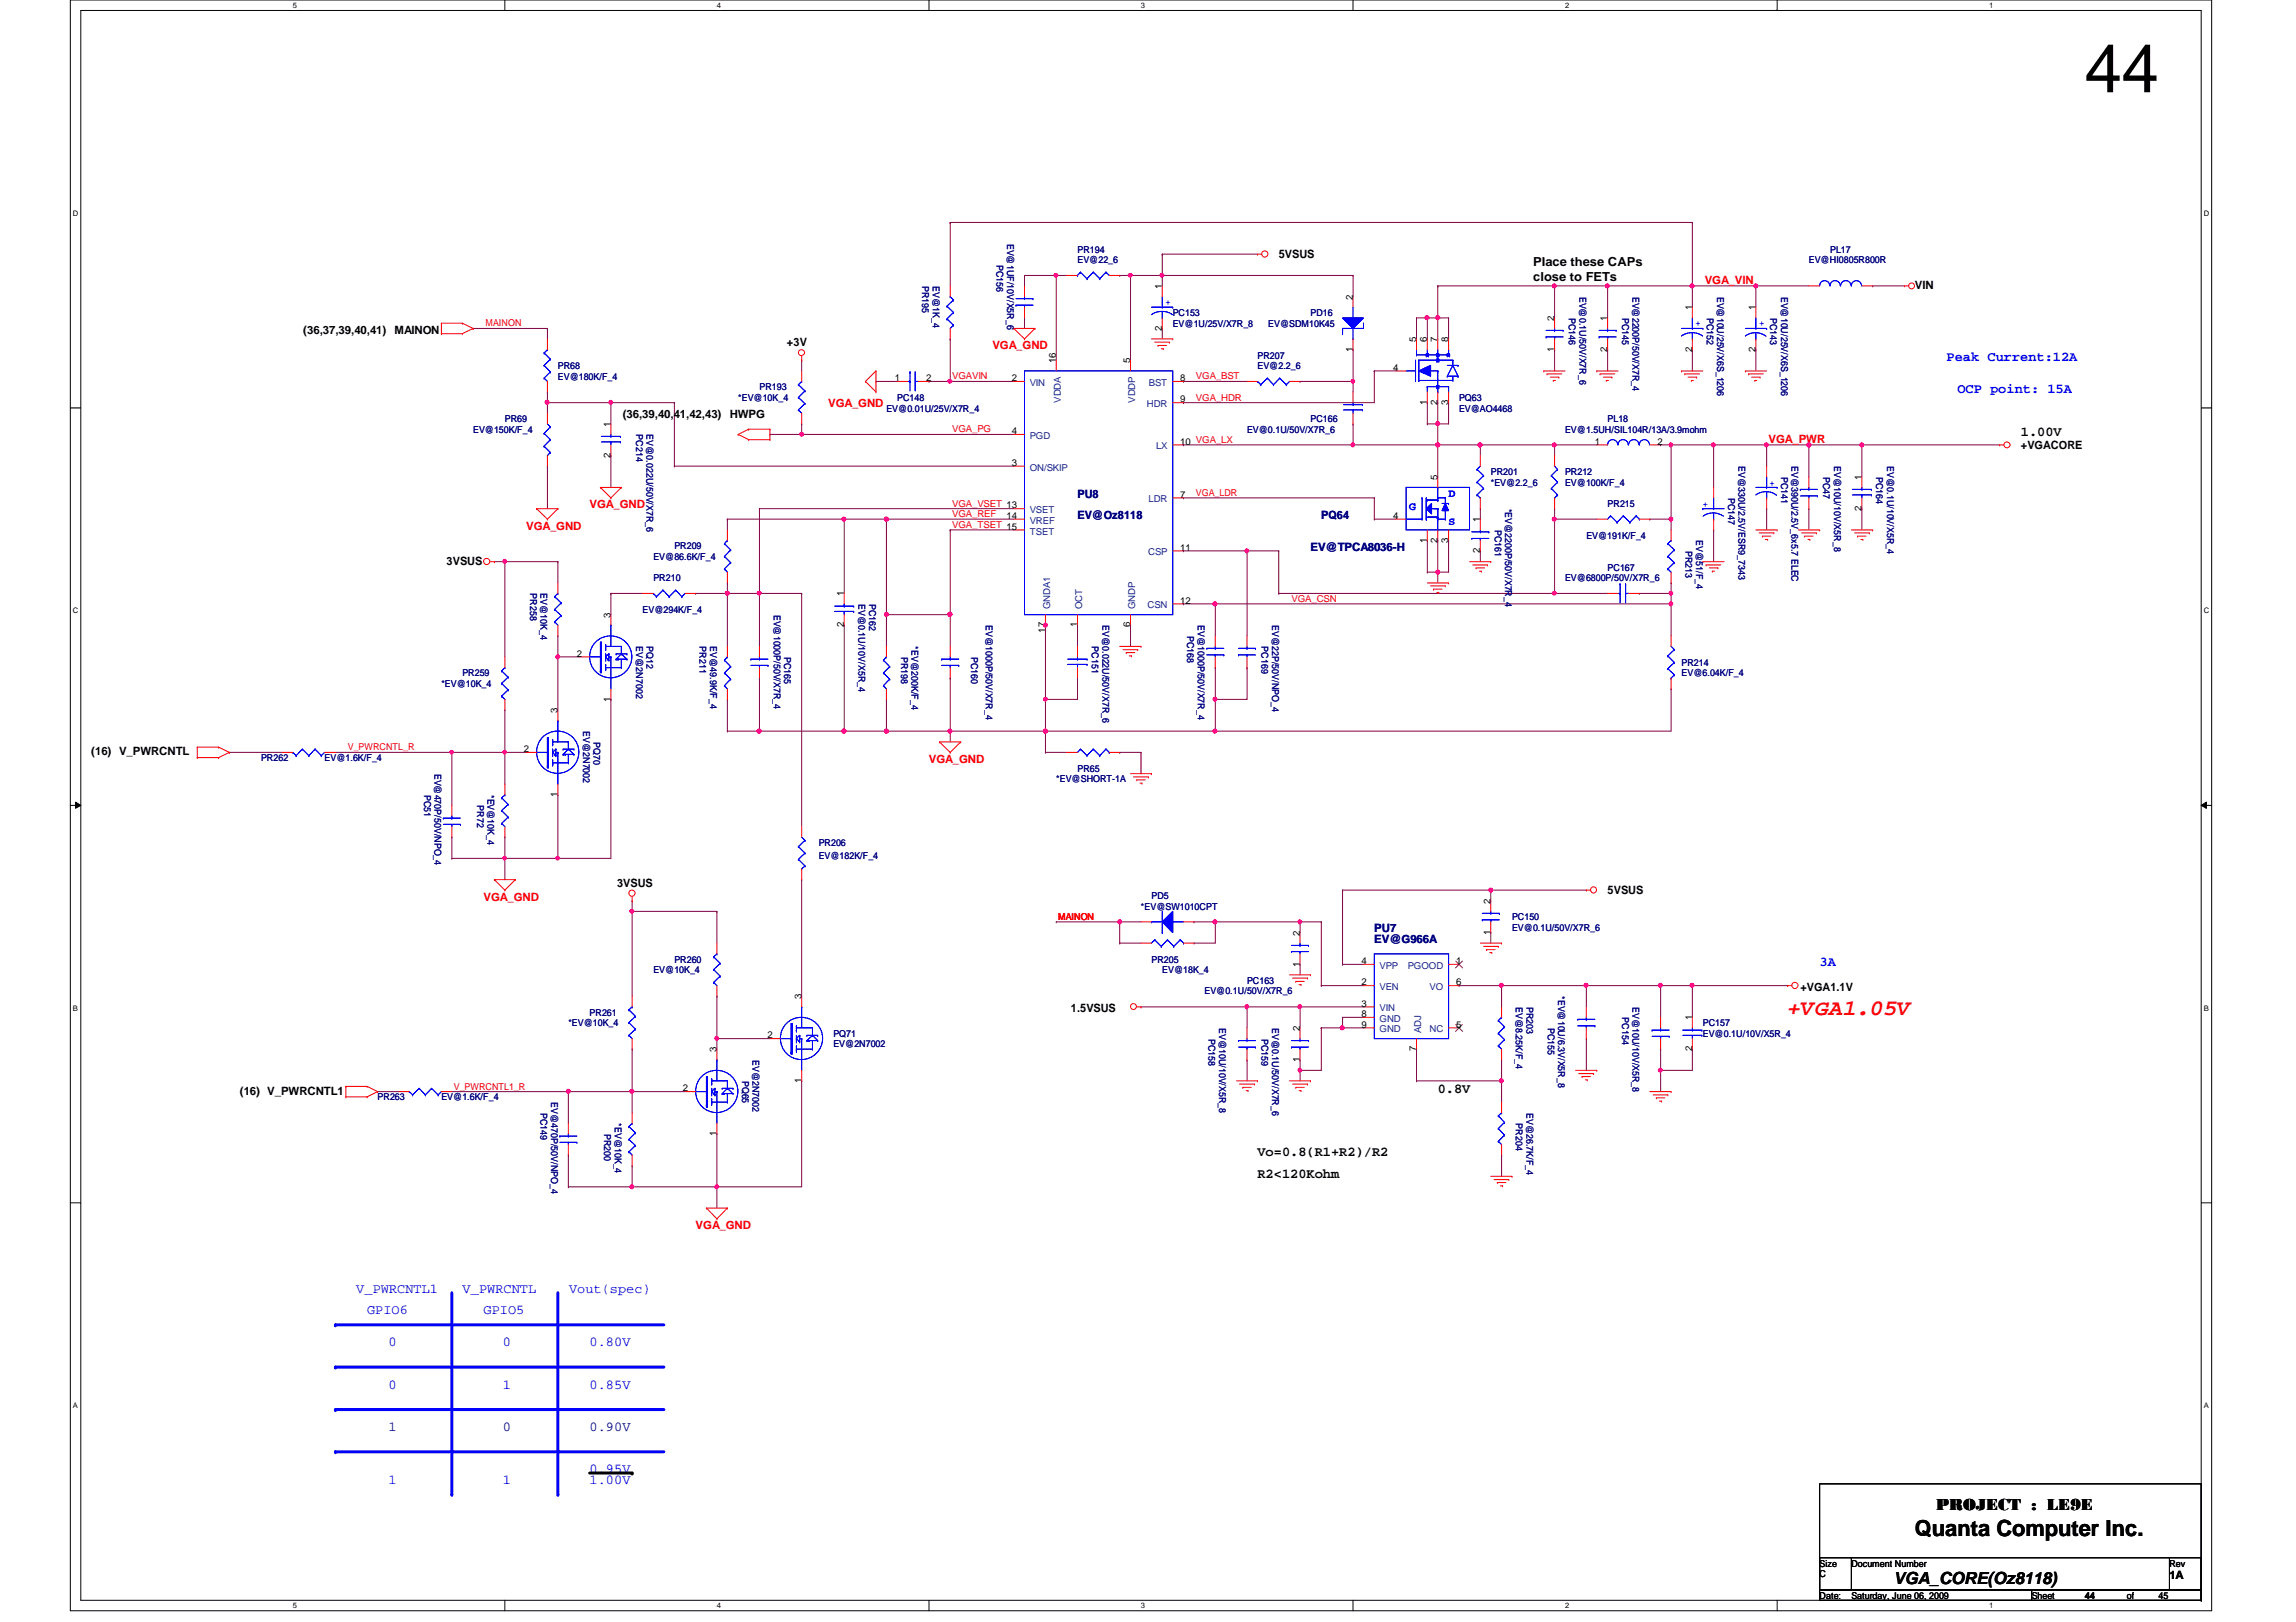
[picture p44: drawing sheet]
<svg xmlns="http://www.w3.org/2000/svg" width="297mm" height="210mm" viewBox="0 0 297 210" stroke-linecap="round" stroke-linejoin="round" font-family="sans-serif">
<defs><g id="words">
<text font-size="8.8" x="269.7" y="11.9">44</text>
<text font-size="2.9" fill="#f00" x="231.3" y="131.4">+VGA1.05V</text>
<text font-size="2.9" x="247.7" y="198.8">Quanta Computer Inc.</text>
<g font-size="2.2">
<text x="250.5" y="195.4">PROJECT : LE9E</text>
<text x="245" y="205">VGA_CORE(Oz8118)</text>
</g>
<g font-size="1.8" fill="#00f">
<text x="251.8" y="46.8">Peak Current:12A</text>
<text x="253.2" y="50.9">OCP point: 15A</text>
<text x="235.4" y="125">3A</text>
<text x="46.1" y="167.3">V_PWRCNTL1</text>
<text x="59.9" y="167.3">V_PWRCNTL</text>
<text x="73.6" y="167.3">Vout(spec)</text>
<text x="47.5" y="170.1">GPIO6</text>
<text x="62.6" y="170.1">GPIO5</text>
<text x="50.2" y="179.7">0</text>
<text x="50.2" y="174.2">0</text>
<text x="65.1" y="179.7">1</text>
<text x="65.1" y="174.2">0</text>
<text x="76.3" y="179.7">0.85V</text>
<text x="76.3" y="174.2">0.80V</text>
<text x="76.3" y="190.7">0.95V</text>
<text x="50.2" y="192">1</text>
<text x="65.1" y="192">1</text>
<text x="76.3" y="192">1.00V</text>
</g>
<g font-size="1.8">
<text x="261.4" y="56.4">1.00V</text>
<text x="186" y="141.4">0.8V</text>
<text x="162.7" y="149.6">Vo=0.8(R1+R2)/R2</text>
<text x="162.7" y="152.4">R2&lt;120Kohm</text>
</g>
<g font-size="1.8" fill="#000080">
<text x="50.2" y="185.2">1</text>
<text x="65.1" y="185.2">0</text>
<text x="76.3" y="185.2">0.90V</text>
</g>
<g font-size="1.6">
<text x="198.4" y="34.4">Place these CAPs</text>
<text x="198.4" y="36.4">close to FETs</text>
</g>
<g font-size="1.5">
<text x="165.4" y="33.4">5VSUS</text>
<text x="247.7" y="37.4">VIN</text>
<text x="39.2" y="43.2">(36,37,39,40,41)</text>
<text x="51.1" y="43.2">MAINON</text>
<text x="101.8" y="44.8">+3V</text>
<text x="80.6" y="54.1">(36,39,40,41,42,43)</text>
<text x="94.4" y="54.1">HWPG</text>
<text x="261.4" y="58.1">+VGACORE</text>
<text x="57.8" y="73.1">3VSUS</text>
<text x="11.8" y="97.7">(16) V_PWRCNTL</text>
<text x="79.8" y="114.8">3VSUS</text>
<text x="208" y="115.7">5VSUS</text>
<text x="138.6" y="130.9">1.5VSUS</text>
<text x="232.9" y="128.2">+VGA1.1V</text>
<text x="31" y="141.6">(16) V_PWRCNTL1</text>
<text x="280.7" y="204.3">1A</text>
</g>
<g font-size="1.5" fill="#f00">
<text x="220.6" y="36.7">VGA_VIN</text>
<text x="128.4" y="45.2">VGA_GND</text>
<text x="107.1" y="52.6">VGA_GND</text>
<text x="228.8" y="57.3">VGA_PWR</text>
<text x="76.3" y="65.8">VGA_GND</text>
<text x="68.1" y="68.5">VGA_GND</text>
<text x="120.2" y="98.7">VGA_GND</text>
<text x="62.6" y="116.5">VGA_GND</text>
<text x="90" y="159.1">VGA_GND</text>
</g>
<g font-size="1.5" fill="#000080">
<text x="139.4" y="64.4">PU8</text>
<text x="139.4" y="67.2">EV@Oz8118</text>
<text x="169.5" y="71.3">EV@TPCA8036-H</text>
<text x="170.9" y="67.2">PQ64</text>
<text x="177.8" y="120.6">PU7</text>
<text x="177.8" y="122">EV@G966A</text>
</g>
<g font-size="1.5" fill="#00f">
<text x="182.3" y="66">G</text>
<text x="187.4" y="64.3">D</text>
<text x="187.4" y="68">S</text>
</g>
<g font-size="1.2" fill="#000080">
<text x="128.9" y="34.3" transform="rotate(90 128.9 34.3)">PC156</text>
<text x="130.3" y="31.5" transform="rotate(90 130.3 31.5)">EV@1UF/10V/X5R_6</text>
<text x="139.4" y="32.7">PR194</text>
<text x="139.4" y="34">EV@22_6</text>
<text x="234" y="34">EV@HI0805R800R</text>
<text x="236.8" y="32.7">PL17</text>
<text x="119.3" y="37" transform="rotate(90 119.3 37)">PR195</text>
<text x="120.7" y="37" transform="rotate(90 120.7 37)">EV@1K_4</text>
<text x="151.7" y="40.9">PC153</text>
<text x="169.5" y="40.9">PD16</text>
<text x="203" y="41.1" transform="rotate(90 203 41.1)">PC146</text>
<text x="204.3" y="38.4" transform="rotate(90 204.3 38.4)">EV@0.1U/50V/X7R_6</text>
<text x="209.8" y="41.1" transform="rotate(90 209.8 41.1)">PC145</text>
<text x="211.2" y="38.4" transform="rotate(90 211.2 38.4)">EV@2200P/50V/X7R_4</text>
<text x="220.8" y="41.1" transform="rotate(90 220.8 41.1)">PC152</text>
<text x="222.2" y="38.4" transform="rotate(90 222.2 38.4)">EV@10U/25V/X6S_1206</text>
<text x="229" y="41.1" transform="rotate(90 229 41.1)">PC143</text>
<text x="230.4" y="38.4" transform="rotate(90 230.4 38.4)">EV@10U/25V/X6S_1206</text>
<text x="72.2" y="47.8">PR68</text>
<text x="151.7" y="42.3">EV@1U/25V/X7R_8</text>
<text x="162.7" y="46.4">PR207</text>
<text x="162.7" y="47.8">EV@2.2_6</text>
<text x="164.1" y="42.3">EV@SDM10K45</text>
<text x="72.2" y="49.1">EV@180K/F_4</text>
<text x="95.5" y="51.9">*EV@10K_4</text>
<text x="98.3" y="50.5">PR193</text>
<text x="114.7" y="53.3">EV@0.01U/25V/X7R_4</text>
<text x="116.1" y="51.9">PC148</text>
<text x="188.8" y="51.9">PQ63</text>
<text x="188.8" y="53.3">EV@AO4468</text>
<text x="61.2" y="56">EV@150K/F_4</text>
<text x="65.3" y="54.6">PR69</text>
<text x="82.3" y="56.2" transform="rotate(90 82.3 56.2)">PC214</text>
<text x="83.6" y="56.2" transform="rotate(90 83.6 56.2)">EV@0.022U/50V/X7R_6</text>
<text x="161.3" y="56">EV@0.1U/50V/X7R_6</text>
<text x="169.5" y="54.6">PC166</text>
<text x="202.5" y="56">EV@1.5UH/SIL104R/13A/3.9mohm</text>
<text x="208" y="54.6">PL18</text>
<text x="192.9" y="61.5">PR201</text>
<text x="192.9" y="62.9">*EV@2.2_6</text>
<text x="194.7" y="65.8" transform="rotate(90 194.7 65.8)">*EV@2200P/50V/X7R_4</text>
<text x="202.5" y="61.5">PR212</text>
<text x="202.5" y="62.9">EV@100K/F_4</text>
<text x="208" y="65.6">PR215</text>
<text x="223.6" y="64.4" transform="rotate(90 223.6 64.4)">PC147</text>
<text x="224.9" y="60.3" transform="rotate(90 224.9 60.3)">EV@330U/2.5V/ESR9_7343</text>
<text x="230.4" y="61.7" transform="rotate(90 230.4 61.7)">PC141</text>
<text x="231.8" y="60.3" transform="rotate(90 231.8 60.3)">EV@390U/2.5V_6x5.7 ELEC</text>
<text x="235.9" y="61.7" transform="rotate(90 235.9 61.7)">PC47</text>
<text x="237.3" y="60.3" transform="rotate(90 237.3 60.3)">EV@10U/10V/X5R_8</text>
<text x="242.7" y="61.7" transform="rotate(90 242.7 61.7)">PC164</text>
<text x="244.1" y="60.3" transform="rotate(90 244.1 60.3)">EV@0.1U/10V/X5R_4</text>
<text x="87.2" y="71.1">PR209</text>
<text x="193.4" y="68.6" transform="rotate(90 193.4 68.6)">PC161</text>
<text x="205.2" y="69.7">EV@191K/F_4</text>
<text x="218.1" y="71.3" transform="rotate(90 218.1 71.3)">PR213</text>
<text x="219.5" y="69.9" transform="rotate(90 219.5 69.9)">EV@51/F_4</text>
<text x="68.6" y="76.8" transform="rotate(90 68.6 76.8)">PR258</text>
<text x="69.9" y="76.8" transform="rotate(90 69.9 76.8)">EV@10K_4</text>
<text x="84.5" y="75.2">PR210</text>
<text x="84.5" y="72.4">EV@86.6K/F_4</text>
<text x="202.5" y="75.2">EV@6800P/50V/X7R_6</text>
<text x="208" y="73.8">PC167</text>
<text x="82.3" y="83.7" transform="rotate(90 82.3 83.7)">EV@2N7002</text>
<text x="83.1" y="79.3">EV@294K/F_4</text>
<text x="83.6" y="83.7" transform="rotate(90 83.6 83.7)">PQ12</text>
<text x="90.5" y="83.7" transform="rotate(90 90.5 83.7)">PR211</text>
<text x="91.9" y="83.7" transform="rotate(90 91.9 83.7)">EV@49.9K/F_4</text>
<text x="100.1" y="79.5" transform="rotate(90 100.1 79.5)">EV@1000P/50V/X7R_4</text>
<text x="111.1" y="78.1" transform="rotate(90 111.1 78.1)">EV@0.1U/10V/X5R_4</text>
<text x="112.4" y="78.1" transform="rotate(90 112.4 78.1)">PC162</text>
<text x="117.9" y="83.7" transform="rotate(90 117.9 83.7)">*EV@200K/F_4</text>
<text x="127.5" y="80.9" transform="rotate(90 127.5 80.9)">EV@1000P/50V/X7R_4</text>
<text x="141.3" y="83.7" transform="rotate(90 141.3 83.7)">PC151</text>
<text x="142.6" y="80.9" transform="rotate(90 142.6 80.9)">EV@0.022U/50V/X7R_6</text>
<text x="153.6" y="82.3" transform="rotate(90 153.6 82.3)">PC168</text>
<text x="155" y="80.9" transform="rotate(90 155 80.9)">EV@1000P/50V/X7R_4</text>
<text x="163.2" y="83.7" transform="rotate(90 163.2 83.7)">PC169</text>
<text x="164.6" y="80.9" transform="rotate(90 164.6 80.9)">EV@22P/50V/NPO_4</text>
<text x="57.1" y="88.9">*EV@10K_4</text>
<text x="59.8" y="87.5">PR259</text>
<text x="101.5" y="85" transform="rotate(90 101.5 85)">PC165</text>
<text x="116.6" y="85" transform="rotate(90 116.6 85)">PR198</text>
<text x="125.6" y="85" transform="rotate(90 125.6 85)">PC160</text>
<text x="217.5" y="86.1">PR214</text>
<text x="217.5" y="87.5">EV@6.04K/F_4</text>
<text x="75.4" y="94.6" transform="rotate(90 75.4 94.6)">EV@2N7002</text>
<text x="33.8" y="98.5">PR262</text>
<text x="42" y="98.5">EV@1.6K/F_4</text>
<text x="56.2" y="100.1" transform="rotate(90 56.2 100.1)">EV@470P/50V/NPO_4</text>
<text x="76.8" y="96" transform="rotate(90 76.8 96)">PQ70</text>
<text x="136.6" y="101.3">*EV@SHORT-1A</text>
<text x="139.4" y="99.9">PR65</text>
<text x="54.9" y="102.9" transform="rotate(90 54.9 102.9)">PC51</text>
<text x="61.7" y="104.2" transform="rotate(90 61.7 104.2)">PR72</text>
<text x="63.1" y="102.9" transform="rotate(90 63.1 102.9)">*EV@10K_4</text>
<text x="105.9" y="109.5">PR206</text>
<text x="105.9" y="111.1">EV@182K/F_4</text>
<text x="147.6" y="117.7">*EV@SW1010CPT</text>
<text x="149" y="116.3">PD5</text>
<text x="195.6" y="119.1">PC150</text>
<text x="84.5" y="125.9">EV@10K_4</text>
<text x="87.2" y="124.6">PR260</text>
<text x="149" y="124.6">PR205</text>
<text x="150.4" y="125.9">EV@18K_4</text>
<text x="195.6" y="120.4">EV@0.1U/50V/X7R_6</text>
<text x="76.3" y="131.4">PR261</text>
<text x="155.8" y="128.7">EV@0.1U/50V/X7R_6</text>
<text x="161.3" y="127.3">PC163</text>
<text x="196.1" y="130.3" transform="rotate(90 196.1 130.3)">EV@8.25K/F_4</text>
<text x="197.5" y="130.3" transform="rotate(90 197.5 130.3)">PR203</text>
<text x="201.6" y="128.9" transform="rotate(90 201.6 128.9)">*EV@10U/6.3V/X5R_8</text>
<text x="209.8" y="131.7" transform="rotate(90 209.8 131.7)">PC154</text>
<text x="211.2" y="130.3" transform="rotate(90 211.2 130.3)">EV@10U/10V/X5R_8</text>
<text x="73.5" y="132.8">*EV@10K_4</text>
<text x="97.4" y="137.2" transform="rotate(90 97.4 137.2)">EV@2N7002</text>
<text x="107.8" y="134.2">PQ71</text>
<text x="107.8" y="135.6">EV@2N7002</text>
<text x="156.3" y="134.4" transform="rotate(90 156.3 134.4)">PC158</text>
<text x="157.7" y="133" transform="rotate(90 157.7 133)">EV@10U/10V/X5R_8</text>
<text x="163.2" y="134.4" transform="rotate(90 163.2 134.4)">PC159</text>
<text x="164.6" y="133" transform="rotate(90 164.6 133)">EV@0.1U/50V/X7R_6</text>
<text x="200.2" y="133" transform="rotate(90 200.2 133)">PC155</text>
<text x="220.3" y="132.8">PC157</text>
<text x="220.3" y="134.2">EV@0.1U/10V/X5R_4</text>
<text x="48.8" y="142.4">PR263</text>
<text x="57.1" y="142.4">EV@1.6K/F_4</text>
<text x="71.3" y="142.6" transform="rotate(90 71.3 142.6)">EV@470P/50V/NPO_4</text>
<text x="96" y="139.9" transform="rotate(90 96 139.9)">PQ65</text>
<text x="69.9" y="144" transform="rotate(90 69.9 144)">PC149</text>
<text x="78.1" y="146.7" transform="rotate(90 78.1 146.7)">PR200</text>
<text x="79.5" y="145.4" transform="rotate(90 79.5 145.4)">*EV@10K_4</text>
<text x="196.1" y="145.4" transform="rotate(90 196.1 145.4)">PR204</text>
<text x="197.5" y="144" transform="rotate(90 197.5 144)">EV@26.7K/F_4</text>
</g>
<g font-size="1.2">
<text x="150.3" y="37.4" transform="rotate(-90 150.3 37.4)">1</text>
<text x="175" y="38.8" transform="rotate(-90 175 38.8)">2</text>
<text x="201.1" y="41.5" transform="rotate(-90 201.1 41.5)">2</text>
<text x="207.9" y="41.5" transform="rotate(-90 207.9 41.5)">1</text>
<text x="218.9" y="40.2" transform="rotate(-90 218.9 40.2)">1</text>
<text x="227.1" y="40.2" transform="rotate(-90 227.1 40.2)">1</text>
<text x="136.6" y="47" transform="rotate(-90 136.6 47)">16</text>
<text x="146.2" y="47" transform="rotate(-90 146.2 47)">5</text>
<text x="150.3" y="42.8" transform="rotate(-90 150.3 42.8)">2</text>
<text x="175" y="45.5" transform="rotate(-90 175 45.5)">1</text>
<text x="180.3" y="48">4</text>
<text x="183.2" y="44.3" transform="rotate(-90 183.2 44.3)">5</text>
<text x="184.6" y="44.3" transform="rotate(-90 184.6 44.3)">6</text>
<text x="186" y="44.3" transform="rotate(-90 186 44.3)">7</text>
<text x="187.4" y="44.3" transform="rotate(-90 187.4 44.3)">8</text>
<text x="201.1" y="45.5" transform="rotate(-90 201.1 45.5)">1</text>
<text x="207.9" y="45.5" transform="rotate(-90 207.9 45.5)">2</text>
<text x="218.9" y="45.5" transform="rotate(-90 218.9 45.5)">2</text>
<text x="227.1" y="45.5" transform="rotate(-90 227.1 45.5)">2</text>
<text x="115.8" y="49.3">1</text>
<text x="119.8" y="49.3">2</text>
<text x="130.9" y="49.3">2</text>
<text x="152.7" y="49.3">8</text>
<text x="152.7" y="52.1">9</text>
<text x="184.6" y="52.4" transform="rotate(-90 184.6 52.4)">1</text>
<text x="186" y="52.4" transform="rotate(-90 186 52.4)">2</text>
<text x="187.4" y="52.4" transform="rotate(-90 187.4 52.4)">3</text>
<text x="79" y="59.2" transform="rotate(-90 79 59.2)">2</text>
<text x="79" y="55.2" transform="rotate(-90 79 55.2)">1</text>
<text x="130.9" y="56.2">4</text>
<text x="152.7" y="57.5">10 VGA_LX</text>
<text x="206.3" y="57.5">1</text>
<text x="214.4" y="57.5">2</text>
<text x="130.9" y="60.3">3</text>
<text x="152.7" y="64.4">7</text>
<text x="186" y="62.1" transform="rotate(-90 186 62.1)">5</text>
<text x="240.8" y="62.1" transform="rotate(-90 240.8 62.1)">1</text>
<text x="130.2" y="67.1">14</text>
<text x="152.7" y="71.2">11</text>
<text x="180.3" y="67.1">4</text>
<text x="184.6" y="70.2" transform="rotate(-90 184.6 70.2)">1</text>
<text x="186" y="70.2" transform="rotate(-90 186 70.2)">2</text>
<text x="187.4" y="70.2" transform="rotate(-90 187.4 70.2)">3</text>
<text x="191.5" y="71.6" transform="rotate(-90 191.5 71.6)">2</text>
<text x="191.5" y="67.6" transform="rotate(-90 191.5 67.6)">1</text>
<text x="240.8" y="66.1" transform="rotate(-90 240.8 66.1)">2</text>
<text x="109.2" y="77.2" transform="rotate(-90 109.2 77.2)">1</text>
<text x="79" y="79.9" transform="rotate(-90 79 79.9)">3</text>
<text x="109.2" y="81.2" transform="rotate(-90 109.2 81.2)">2</text>
<text x="135.2" y="81.9" transform="rotate(-90 135.2 81.9)">17</text>
<text x="139.4" y="81.2" transform="rotate(-90 139.4 81.2)">1</text>
<text x="146.2" y="81.2" transform="rotate(-90 146.2 81.2)">6</text>
<text x="152.7" y="78.1">12</text>
<text x="74.6" y="85">2</text>
<text x="72.1" y="92.3" transform="rotate(-90 72.1 92.3)">3</text>
<text x="79" y="90.8" transform="rotate(-90 79 90.8)">1</text>
<text x="67.8" y="97.3">2</text>
<text x="72.1" y="103.1" transform="rotate(-90 72.1 103.1)">1</text>
<text x="192.8" y="117" transform="rotate(-90 192.8 117)">2</text>
<text x="168.1" y="125.1" transform="rotate(-90 168.1 125.1)">1</text>
<text x="168.1" y="121.1" transform="rotate(-90 168.1 121.1)">2</text>
<text x="176.1" y="124.8">4</text>
<text x="188.4" y="124.8">1</text>
<text x="192.8" y="120.9" transform="rotate(-90 192.8 120.9)">1</text>
<text x="103.7" y="129.3" transform="rotate(-90 103.7 129.3)">3</text>
<text x="176.1" y="127.5">2</text>
<text x="176.1" y="130.3">3</text>
<text x="176.1" y="131.6">8</text>
<text x="188.4" y="127.5">6</text>
<text x="92.7" y="136.2" transform="rotate(-90 92.7 136.2)">3</text>
<text x="99.3" y="134.4">2</text>
<text x="168.1" y="137.4" transform="rotate(-90 168.1 137.4)">1</text>
<text x="168.1" y="133.4" transform="rotate(-90 168.1 133.4)">2</text>
<text x="176.1" y="133">9</text>
<text x="183.2" y="136.1" transform="rotate(-90 183.2 136.1)">7</text>
<text x="188.4" y="133">5</text>
<text x="218.9" y="136.1" transform="rotate(-90 218.9 136.1)">2</text>
<text x="218.9" y="132" transform="rotate(-90 218.9 132)">1</text>
<text x="88.3" y="141.2">2</text>
<text x="103.7" y="140.2" transform="rotate(-90 103.7 140.2)">1</text>
<text x="92.7" y="147" transform="rotate(-90 92.7 147)">1</text>
<text x="235.4" y="202.7">Size</text>
<text x="239.5" y="202.7">Document Number</text>
<text x="280.7" y="202.7">Rev</text>
<text x="235.4" y="206.9">Date:</text>
<text x="235.4" y="204.1">C</text>
<text x="239.5" y="206.9">Saturday, June 06, 2009</text>
<text x="262.8" y="206.9">Sheet</text>
<text x="269.7" y="206.9">44</text>
<text x="275.2" y="206.9">of</text>
<text x="279.3" y="206.9">45</text>
</g>
<g font-size="1.2" fill="#00f">
<text x="150.8" y="39.4">+</text>
<text x="219.4" y="42.2">+</text>
<text x="227.6" y="42.2">+</text>
<text x="220.3" y="65.6">+</text>
<text x="228.9" y="62.9">+</text>
</g>
<g font-size="1.2" fill="#f00">
<text x="62.8" y="42.2">MAINON</text>
<text x="123.2" y="49.1">VGAVIN</text>
<text x="154.7" y="49.1">VGA_BST</text>
<text x="154.7" y="51.9">VGA_HDR</text>
<text x="123.2" y="56">VGA_PG</text>
<text x="123.2" y="65.6">VGA_VSET 13</text>
<text x="154.7" y="64.2">VGA_LDR</text>
<text x="123.2" y="68.3">VGA_TSET 15</text>
<text x="123.2" y="66.9">VGA_REF</text>
<text x="167.1" y="77.9">VGA_CSN</text>
<text x="45" y="97.1">V_PWRCNTL_R</text>
<text x="136.9" y="119">MAINON</text>
<text x="58.7" y="141">V_PWRCNTL1_R</text>
</g>
<g font-size="1.2" fill="#004080">
<text x="133.2" y="50">VIN</text>
<text x="137.2" y="52.2" transform="rotate(-90 137.2 52.2)">VDDA</text>
<text x="146.9" y="52.2" transform="rotate(-90 146.9 52.2)">VDDP</text>
<text x="148.4" y="52.7">HDR</text>
<text x="148.6" y="50">BST</text>
<text x="133.2" y="56.8">PGD</text>
<text x="149.6" y="58.2">LX</text>
<text x="133.2" y="60.9">ON/SKIP</text>
<text x="148.6" y="65">LDR</text>
<text x="133.2" y="66.4">VSET</text>
<text x="133.2" y="67.8">VREF</text>
<text x="133.2" y="69.2">TSET</text>
<text x="148.5" y="71.9">CSP</text>
<text x="135.8" y="78.9" transform="rotate(-90 135.8 78.9)">GNDA1</text>
<text x="140" y="78.9" transform="rotate(-90 140 78.9)">OCT</text>
<text x="146.9" y="78.9" transform="rotate(-90 146.9 78.9)">GNDP</text>
<text x="148.5" y="78.7">CSN</text>
<text x="178.5" y="125.4">VPP</text>
<text x="182.1" y="125.4">PGOOD</text>
<text x="178.5" y="128.1">VEN</text>
<text x="178.5" y="130.9">VIN</text>
<text x="185" y="128.1">VO</text>
<text x="178.5" y="132.2">GND</text>
<text x="178.5" y="133.6">GND</text>
<text x="183.9" y="133.7" transform="rotate(-90 183.9 133.7)">ADJ</text>
<text x="185" y="133.6">NC</text>
</g>
<g font-size="1">
<text x="37.9" y="1">5</text>
<text x="92.7" y="1">4</text>
<text x="147.6" y="1">3</text>
<text x="202.5" y="1">2</text>
<text x="257.3" y="1">1</text>
<text x="9.4" y="27.9">D</text>
<text x="285.1" y="27.9">D</text>
<text x="9.4" y="79.4">C</text>
<text x="285.1" y="79.4">C</text>
<text x="9.4" y="130.8">B</text>
<text x="285.1" y="130.8">B</text>
<text x="9.4" y="182.2">A</text>
<text x="285.1" y="182.2">A</text>
<text x="37.9" y="208.1">5</text>
<text x="92.7" y="208.1">4</text>
<text x="147.6" y="208.1">3</text>
<text x="202.5" y="208.1">2</text>
<text x="257.3" y="208.1">1</text>
</g>
</g></defs>
<path d="M9.1 0h277v208.4h-277zM10.5 1.4h274.3v205.7h-274.3z" fill="none" stroke="#000" stroke-width=".13"/>
<g fill="#fff">
<path d="M37.9 .1h.5v1.1h-.5z"/>
<path d="M37.9 207.2h.5v1.1h-.5z"/>
</g>
<path d="M65.3 0v1.4M65.3 207.1v1.3" fill="none" stroke="#000" stroke-width=".13"/>
<g fill="#fff">
<path d="M92.7 .1h.6v1.1h-.6z"/>
<path d="M92.7 207.2h.6v1.1h-.6z"/>
</g>
<path d="M120.2 0v1.4M120.2 207.1v1.3" fill="none" stroke="#000" stroke-width=".13"/>
<g fill="#fff">
<path d="M147.6 .1h.6v1.1h-.6z"/>
<path d="M147.6 207.2h.6v1.1h-.6z"/>
</g>
<path d="M175 0v1.4M175 207.1v1.3" fill="none" stroke="#000" stroke-width=".13"/>
<g fill="#fff">
<path d="M202.5 .1h.5v1.1h-.5z"/>
<path d="M202.5 207.2h.5v1.1h-.5z"/>
</g>
<path d="M229.9 0v1.4M229.9 207.1v1.3" fill="none" stroke="#000" stroke-width=".13"/>
<g fill="#fff">
<path d="M257.3 .1h.6v1.1h-.6z"/>
<path d="M257.3 207.2h.6v1.1h-.6z"/>
<path d="M9.4 27.1h.8v1.1h-.8z"/>
<path d="M285.1 27.1h.7v1.1h-.7z"/>
<path d="M9.4 78.5h.8v1.1h-.8z"/>
<path d="M285.1 78.5h.7v1.1h-.7z"/>
</g>
<path d="M9.1 52.8h1.4M284.8 52.8h1.3" fill="none" stroke="#000" stroke-width=".13"/>
<g fill="#fff">
<path d="M9.4 129.9h.7v1.1h-.7z"/>
<path d="M285.1 129.9h.6v1.1h-.6z"/>
</g>
<path d="M9.1 104.2h1.4M9.8 103.8l.7 .4-.7 .4zM284.8 104.2l.7-.4v.8zM284.8 104.2h1.3" fill="none" stroke="#000" stroke-width=".13"/>
<path d="M9.8 103.8l.7 .4-.7 .4zM284.8 104.2l.7-.4v.8z" fill="#000"/>
<g fill="#fff">
<path d="M9.4 181.4h.7v1.1h-.7z"/>
<path d="M285.1 181.4h.6v1.1h-.6z"/>
</g>
<path d="M9.1 155.7h1.4M284.8 155.7h1.3" fill="none" stroke="#000" stroke-width=".13"/>
<path d="M186 41.1h.1M186 41.1v2.8" fill="none" stroke="#800040" stroke-width=".13"/>
<circle cx="186" cy="41.1" r=".26" fill="#f0f"/>
<circle cx="186" cy="41.1" r=".26" fill="none" stroke="#f0f" stroke-width=".13"/>
<path d="M201.1 67.2h.1M201.1 67.2v9.6" fill="none" stroke="#800040" stroke-width=".13"/>
<circle cx="201.1" cy="76.8" r=".25" fill="#f0f"/>
<circle cx="201.1" cy="76.8" r=".25" fill="none" stroke="#f0f" stroke-width=".13"/>
<circle cx="201.1" cy="67.2" r=".26" fill="#f0f"/>
<circle cx="201.1" cy="67.2" r=".26" fill="none" stroke="#f0f" stroke-width=".13"/>
<path d="M184.7 52.1h.1M184.7 52.1v2.8M186 54.9h.1M186 54.9h1.4M186 54.9v2.7" fill="none" stroke="#800040" stroke-width=".13"/>
<circle cx="186" cy="54.8" r=".26" fill="#f0f"/>
<circle cx="186" cy="54.8" r=".26" fill="none" stroke="#f0f" stroke-width=".13"/>
<g fill="none" stroke="#800040" stroke-width=".13">
<path d="M218.9 28.8h.1M218.9 28.8v8.2M227.2 37h.1M227.2 37h6.8M177.8 48h.1M177.8 48h2.7M177.8 48v4.1M187.4 52.1h.1M187.4 52.1v2.8M227.2 45.3h.1M227.2 45.3v2.7M153.1 64.4h.1"/>
<path d="M153.1 64.4h24.7M177.8 64.4h.1M177.8 67.2h.1M177.8 64.4v2.8M177.8 67.2h2.7M184.7 69.9h.1M184.7 69.9v4.1M186 74h.1M186 74h1.4"/>
</g>
<circle cx="227.2" cy="37" r=".26" fill="#f0f"/>
<circle cx="227.2" cy="37" r=".26" fill="none" stroke="#f0f" stroke-width=".13"/>
<path d="M201.1 37h.1M201.1 37h6.9M208 37h.1M208 37v4.1M218.9 37h.1M218.9 37h8.3M227.2 37h.1M227.2 37v2.8" fill="none" stroke="#800040" stroke-width=".13"/>
<circle cx="201.1" cy="37" r=".26" fill="#f0f"/>
<circle cx="201.1" cy="37" r=".26" fill="none" stroke="#f0f" stroke-width=".13"/>
<path d="M186 37h.1M186 37h15.1M201.1 37h.1M201.1 37v4.1M208 37h.1M208 37h10.9M201.1 45.3h.1M201.1 45.3v2.7M208 45.3h.1M208 45.3v2.7M218.9 45.3h.1M218.9 45.3v2.7" fill="none" stroke="#800040" stroke-width=".13"/>
<circle cx="218.9" cy="37" r=".26" fill="#f0f"/>
<circle cx="218.9" cy="37" r=".26" fill="none" stroke="#f0f" stroke-width=".13"/>
<circle cx="207.9" cy="37" r=".26" fill="#f0f"/>
<circle cx="207.9" cy="37" r=".26" fill="none" stroke="#f0f" stroke-width=".13"/>
<path d="M150.4 35.6h.1M150.4 35.6h24.6M218.9 37h.1M218.9 37v2.8M242.3 37h.1M242.3 37h4.1M234 65.8h.1M234 65.8v2.8" fill="none" stroke="#800040" stroke-width=".13"/>
<circle cx="150.3" cy="35.6" r=".25" fill="#f0f"/>
<circle cx="150.3" cy="35.6" r=".25" fill="none" stroke="#f0f" stroke-width=".13"/>
<g fill="none" stroke="#800040" stroke-width=".13">
<path d="M122.9 28.8h.1M122.9 28.8h96M120.2 49.4h.1M120.2 49.4h2.7M153.1 49.4h.1M153.1 49.4h8.2M168.2 49.4h.1M168.2 49.4h6.8M201.1 57.6h.1M201.1 57.6v1.4M94.1 67.2h.1M94.1 67.2v1.4"/>
<path d="M201.1 67.2h.1M201.1 65.8h.1M201.1 67.2h5.5M201.1 65.8v1.4M216.2 78.1h.1M216.2 78.1v4.2M228.6 65.8h.1M228.6 65.8v2.8M139.4 80.9h.1M139.4 80.9v2.8"/>
</g>
<circle cx="122.9" cy="49.3" r=".25" fill="#f0f"/>
<circle cx="122.9" cy="49.3" r=".25" fill="none" stroke="#f0f" stroke-width=".13"/>
<path d="M122.9 49.4h.1M122.9 49.4h8.2M122.9 68.6h.1M122.9 79.5h.1M122.9 68.6h8.2M122.9 79.5v4.2M161.3 71.3h.1M161.3 71.3h4.1M191.5 65.8h.1M191.5 65.8v1.4" fill="none" stroke="#800040" stroke-width=".13"/>
<circle cx="122.9" cy="79.5" r=".26" fill="#f0f"/>
<circle cx="122.9" cy="79.5" r=".26" fill="none" stroke="#f0f" stroke-width=".13"/>
<path d="M98.3 65.8h.1M98.3 76.8h.1M98.3 65.8h32.8M98.3 76.8v6.9M191.5 71.3h.1M191.5 71.3v1.4" fill="none" stroke="#800040" stroke-width=".13"/>
<circle cx="98.2" cy="76.8" r=".25" fill="#f0f"/>
<circle cx="98.2" cy="76.8" r=".25" fill="none" stroke="#f0f" stroke-width=".13"/>
<path d="M122.9 43.9h.1M122.9 43.9v5.5M161.3 71.3h.1M161.3 71.3v11" fill="none" stroke="#800040" stroke-width=".13"/>
<path d="M161.1 71.1l.2-.1 .2 .1v.4h-.2h-.2z" fill-rule="evenodd" fill="#f0f"/>
<path d="M161.1 71.1l.2-.1 .2 .1v.4h-.2h-.2z" fill="none" stroke="#f0f" stroke-width=".13"/>
<path d="M122.9 28.8h.1M122.9 28.8v8.2M150.4 35.6h.1M150.4 35.6v1.4M175 35.6h.1M175 35.6v2.8M114.7 79.5h.1M114.7 79.5h8.2" fill="none" stroke="#800040" stroke-width=".13"/>
<circle cx="122.9" cy="79.5" r=".26" fill="#f0f"/>
<circle cx="122.9" cy="79.5" r=".26" fill="none" stroke="#f0f" stroke-width=".13"/>
<path d="M132.5 35.6h.1M132.5 35.6v1.4M136.6 35.6h.1M136.6 35.6h1.4M103.7 56.2h.1M103.7 56.2h27.4M113.3 49.4h.1M113.3 49.4h2.8M153.1 52.1h.1M153.1 52.1h24.7" fill="none" stroke="#800040" stroke-width=".13"/>
<circle cx="103.7" cy="56.2" r=".25" fill="#f0f"/>
<circle cx="103.7" cy="56.2" r=".25" fill="none" stroke="#f0f" stroke-width=".13"/>
<path d="M136.6 35.6h.1M136.6 35.6v11M144.9 35.6h.1M144.9 35.6h1.4M146.3 35.6h.1M146.3 35.6v11" fill="none" stroke="#800040" stroke-width=".13"/>
<circle cx="136.6" cy="35.6" r=".25" fill="#f0f"/>
<circle cx="136.6" cy="35.6" r=".25" fill="none" stroke="#f0f" stroke-width=".13"/>
<path d="M132.5 41.1h.1M132.5 41.1v1.4M201.1 57.6h.1M201.1 57.6h5.5M146.3 80.9h.1M146.3 80.9v2.8" fill="none" stroke="#800040" stroke-width=".13"/>
<circle cx="201.1" cy="57.6" r=".26" fill="#f0f"/>
<circle cx="201.1" cy="57.6" r=".26" fill="none" stroke="#f0f" stroke-width=".13"/>
<path d="M132.5 35.6h.1M132.5 35.6h4.1M109.2 67.2h.1M109.2 67.2h5.5" fill="none" stroke="#800040" stroke-width=".13"/>
<circle cx="109.2" cy="67.2" r=".26" fill="#f0f"/>
<circle cx="109.2" cy="67.2" r=".26" fill="none" stroke="#f0f" stroke-width=".13"/>
<path d="M94.1 67.2h.1M94.1 67.2h15.1M114.7 67.2h.1M114.7 67.2h16.4M153.1 78.1h.1M153.1 78.1h4.1M157.2 78.1h.1M157.2 78.1v4.2" fill="none" stroke="#800040" stroke-width=".13"/>
<circle cx="114.7" cy="67.2" r=".26" fill="#f0f"/>
<circle cx="114.7" cy="67.2" r=".26" fill="none" stroke="#f0f" stroke-width=".13"/>
<path d="M157.2 78.1h.1M157.2 78.1h59" fill="none" stroke="#800040" stroke-width=".13"/>
<path d="M216 78l.2-.1 .2 .1-.1 .3-.1 .1-.2-.1z" fill-rule="evenodd" fill="#f0f"/>
<path d="M216 78l.2-.1 .2 .1-.1 .3-.1 .1-.2-.1z" fill="none" stroke="#f0f" stroke-width=".13"/>
<circle cx="157.2" cy="78.1" r=".26" fill="#f0f"/>
<circle cx="157.2" cy="78.1" r=".26" fill="none" stroke="#f0f" stroke-width=".13"/>
<path d="M99.6 56.2h.1M103.7 54.9h.1M103.7 46.6h.1M103.7 46.6v1.4M103.7 54.9v1.3h-4.1M186 57.6h.1M186 57.6h5.5M109.2 67.2h.1M109.2 67.2v9.6" fill="none" stroke="#800040" stroke-width=".13"/>
<circle cx="191.5" cy="57.6" r=".26" fill="#f0f"/>
<circle cx="191.5" cy="57.6" r=".26" fill="none" stroke="#f0f" stroke-width=".13"/>
<circle cx="186" cy="57.6" r=".26" fill="#f0f"/>
<circle cx="186" cy="57.6" r=".26" fill="none" stroke="#f0f" stroke-width=".13"/>
<path d="M191.5 57.6h.1M191.5 57.6v1.4M114.7 79.5h.1M114.7 79.5v4.2M165.4 71.3h.1M165.4 71.3v5.5M201.1 76.8h.1M201.1 76.8h6.9M212.1 76.8h.1M212.1 76.8h4.1" fill="none" stroke="#800040" stroke-width=".13"/>
<circle cx="114.7" cy="79.5" r=".26" fill="#f0f"/>
<circle cx="114.7" cy="79.5" r=".26" fill="none" stroke="#f0f" stroke-width=".13"/>
<path d="M175 45.3h.1M175 45.3v4.1" fill="none" stroke="#800040" stroke-width=".13"/>
<path d="M174.8 49.2h.4l.1 .1-.1 .2-.2 .1-.2-.1z" fill-rule="evenodd" fill="#f0f"/>
<path d="M174.8 49.2h.4l.1 .1-.1 .2-.2 .1-.2-.1z" fill="none" stroke="#f0f" stroke-width=".13"/>
<path d="M146.3 35.6h.1M150.4 32.9h.1M150.4 32.9v2.7h-4.1M147.6 97.4h.1M147.6 97.4v2.7" fill="none" stroke="#800040" stroke-width=".13"/>
<circle cx="146.2" cy="35.6" r=".25" fill="#f0f"/>
<circle cx="146.2" cy="35.6" r=".25" fill="none" stroke="#f0f" stroke-width=".13"/>
<path d="M150.4 42.5h.1M150.4 42.5v1.4M90 76.8h.1M90 76.8h4.1" fill="none" stroke="#800040" stroke-width=".13"/>
<circle cx="94.1" cy="76.8" r=".25" fill="#f0f"/>
<circle cx="94.1" cy="76.8" r=".25" fill="none" stroke="#f0f" stroke-width=".13"/>
<g fill="none" stroke="#800040" stroke-width=".13">
<path d="M183.3 41.1h.1M183.3 41.1v2.8M186 41.1h.1M186 57.6h.1M186 41.1h1.4M186 57.6v4.1M187.4 41.1h.1M187.4 41.1v2.8M94.1 76.8h.1M94.1 76.8h4.2M122.9 68.6h.1M122.9 68.6v10.9"/>
<path d="M165.4 76.8h.1M165.4 76.8h35.7"/>
</g>
<circle cx="94.1" cy="76.8" r=".25" fill="#f0f"/>
<circle cx="94.1" cy="76.8" r=".25" fill="none" stroke="#f0f" stroke-width=".13"/>
<path d="M87.2 60.3h.1M87.2 60.3h43.9M94.1 75.4h.1M94.1 76.8h.1M94.1 75.4v8.3M98.3 65.8h.1M98.3 65.8v11M216.2 89.2h.1M216.2 89.2v5.4M157.2 119.3h.1M157.2 119.3h11" fill="none" stroke="#800040" stroke-width=".13"/>
<path d="M168 119.1l.1-.1 .3 .2-.1 .3h-.2h-.1z" fill-rule="evenodd" fill="#f0f"/>
<path d="M168 119.1l.1-.1 .3 .2-.1 .3h-.2h-.1z" fill="none" stroke="#f0f" stroke-width=".13"/>
<circle cx="157.2" cy="119.3" r=".26" fill="#f0f"/>
<circle cx="157.2" cy="119.3" r=".26" fill="none" stroke="#f0f" stroke-width=".13"/>
<g fill="none" stroke="#800040" stroke-width=".13">
<path d="M154.5 119.3h.1M154.5 119.3h2.7M157.2 119.3h.1M157.2 119.3v2.7h-2.7M168.2 119.3h.1M168.2 119.3v1.4M192.9 115.2h.1M192.9 115.2v1.4M154.5 122h.1M168.2 124.8h.1M168.2 124.8v1.4M170.9 127.6h.1"/>
<path d="M170.9 127.6h5.5M183.3 135.8h.1M183.3 135.8v4.1M194.3 127.6h.1M194.3 127.6v2.7M218.9 127.6h.1M218.9 127.6h12.4M194.3 149.5h.1M194.3 149.5v2.7"/>
</g>
<circle cx="218.9" cy="127.5" r=".26" fill="#f0f"/>
<circle cx="218.9" cy="127.5" r=".26" fill="none" stroke="#f0f" stroke-width=".13"/>
<path d="M173.7 115.2h.1M173.7 115.2v9.6M168.2 130.3h.1M168.2 130.3h8.2M173.7 131.7h.1M173.7 131.7h2.7M192.9 120.7h.1M192.9 120.7v1.3M218.9 135.8h.1M218.9 135.8v2.7" fill="none" stroke="#800040" stroke-width=".13"/>
<path d="M168 130.1l.1-.1 .3 .1-.1 .3-.2 .1-.1-.1z" fill-rule="evenodd" fill="#f0f"/>
<path d="M168 130.1l.1-.1 .3 .1-.1 .3-.2 .1-.1-.1z" fill="none" stroke="#f0f" stroke-width=".13"/>
<g fill="none" stroke="#800040" stroke-width=".13">
<path d="M168.2 119.3h.1M168.2 119.3h2.7M170.9 119.3h.1M170.9 119.3v8.3M161.3 137.2h.1M161.3 130.3h.1M161.3 130.3v2.7M161.3 137.2v2.7M168.2 130.3h.1M168.2 130.3v2.7M173.7 124.8h.1M173.7 124.8h2.7"/>
<path d="M183.3 139.9h.1M183.3 139.9h11M188.8 127.6h.1M188.8 127.6h5.5M194.3 139.9h.1M194.3 139.9v2.7M214.8 127.6h.1M214.8 127.6v4.1M218.9 127.6h.1M218.9 127.6v4.1"/>
</g>
<circle cx="194.2" cy="139.9" r=".26" fill="#f0f"/>
<circle cx="194.2" cy="139.9" r=".26" fill="none" stroke="#f0f" stroke-width=".13"/>
<path d="M175 49.4h.1M175 54.9h.1M175 57.6h.1M175 49.4v1.3M175 54.9v2.7M175 57.6h11M147.6 130.3h.1M147.6 130.3h13.7" fill="none" stroke="#800040" stroke-width=".13"/>
<circle cx="186" cy="57.6" r=".26" fill="#f0f"/>
<circle cx="186" cy="57.6" r=".26" fill="none" stroke="#f0f" stroke-width=".13"/>
<path d="M174.8 57.4l.2-.1 .2 .1v.3l-.2 .1-.2-.1z" fill-rule="evenodd" fill="#f0f"/>
<path d="M174.8 57.4l.2-.1 .2 .1v.3l-.2 .1-.2-.1z" fill="none" stroke="#f0f" stroke-width=".13"/>
<path d="M194.3 127.6h.1M194.3 127.6h10.9" fill="none" stroke="#800040" stroke-width=".13"/>
<circle cx="194.2" cy="127.5" r=".26" fill="#f0f"/>
<circle cx="194.2" cy="127.5" r=".26" fill="none" stroke="#f0f" stroke-width=".13"/>
<path d="M205.2 127.6h.1M205.2 127.6v2.7M205.2 127.6h9.6" fill="none" stroke="#800040" stroke-width=".13"/>
<circle cx="205.2" cy="127.5" r=".26" fill="#f0f"/>
<circle cx="205.2" cy="127.5" r=".26" fill="none" stroke="#f0f" stroke-width=".13"/>
<path d="M216.2 76.8h.1M216.2 76.8v1.3M135.3 90.5h.1M135.3 90.5h4.1M157.2 90.5h.1M157.2 90.5h4.1M170.9 133h.1M170.9 133v5.5M205.2 134.4h.1M205.2 134.4v4.1M214.8 138.5h.1M214.8 138.5v2.8" fill="none" stroke="#800040" stroke-width=".13"/>
<path d="M216 76.6h.3l.1 .2-.1 .1-.1 .1-.2-.1z" fill-rule="evenodd" fill="#f0f"/>
<path d="M216 76.6h.3l.1 .2-.1 .1-.1 .1-.2-.1z" fill="none" stroke="#f0f" stroke-width=".13"/>
<path d="M157.2 94.6h.1M157.2 94.6h59" fill="none" stroke="#800040" stroke-width=".13"/>
<circle cx="157.2" cy="94.6" r=".26" fill="#f0f"/>
<circle cx="157.2" cy="94.6" r=".26" fill="none" stroke="#f0f" stroke-width=".13"/>
<path d="M173.7 133h.1M173.7 133h2.7" fill="none" stroke="#800040" stroke-width=".13"/>
<circle cx="173.6" cy="133" r=".26" fill="#f0f"/>
<circle cx="173.6" cy="133" r=".26" fill="none" stroke="#f0f" stroke-width=".13"/>
<path d="M81.8 141.3h.1M81.8 141.3v2.7M81.8 141.3h6.8" fill="none" stroke="#800040" stroke-width=".13"/>
<circle cx="81.7" cy="141.2" r=".26" fill="#f0f"/>
<circle cx="81.7" cy="141.2" r=".26" fill="none" stroke="#f0f" stroke-width=".13"/>
<g fill="none" stroke="#800040" stroke-width=".13">
<path d="M98.3 76.8h.1M98.3 76.8h5.4M103.7 76.8h.1M103.7 76.8v30.2M58.5 97.4h.1M58.5 97.4v6.8M79 90.5h.1M79 90.5v20.6M114.7 94.6h.1M114.7 94.6h8.2M58.5 108.3h.1M58.5 108.3v2.8"/>
<path d="M73.5 141.3h.1M73.5 149.5h.1M73.5 141.3v4.1M73.5 149.5v4.1"/>
</g>
<circle cx="114.7" cy="94.6" r=".26" fill="#f0f"/>
<circle cx="114.7" cy="94.6" r=".26" fill="none" stroke="#f0f" stroke-width=".13"/>
<path d="M79 76.8h.1M79 76.8h4.1M92.7 146.7h.1M92.7 146.7v6.9" fill="none" stroke="#800040" stroke-width=".13"/>
<path d="M92.6 153.4l.1-.1 .2 .1v.4h-.2h-.1z" fill-rule="evenodd" fill="#f0f"/>
<path d="M92.6 153.4l.1-.1 .2 .1v.4h-.2h-.1z" fill="none" stroke="#f0f" stroke-width=".13"/>
<path d="M79 76.8h.1M79 76.8v2.7M122.9 94.6h.1M122.9 94.6h12.4M144.9 122h.1M144.9 122h2.7M81.8 150.9h.1M81.8 150.9v2.7" fill="none" stroke="#800040" stroke-width=".13"/>
<circle cx="135.3" cy="94.6" r=".26" fill="#f0f"/>
<circle cx="135.3" cy="94.6" r=".26" fill="none" stroke="#f0f" stroke-width=".13"/>
<circle cx="122.9" cy="94.6" r=".26" fill="#f0f"/>
<circle cx="122.9" cy="94.6" r=".26" fill="none" stroke="#f0f" stroke-width=".13"/>
<path d="M70.8 52.1h.1M70.8 52.1v1.4M157.2 90.5h.1M157.2 90.5v4.1" fill="none" stroke="#800040" stroke-width=".13"/>
<circle cx="157.2" cy="90.5" r=".25" fill="#f0f"/>
<circle cx="157.2" cy="90.5" r=".25" fill="none" stroke="#f0f" stroke-width=".13"/>
<path d="M109.2 94.6h.1M109.2 94.6h5.5" fill="none" stroke="#800040" stroke-width=".13"/>
<circle cx="114.7" cy="94.6" r=".26" fill="#f0f"/>
<circle cx="114.7" cy="94.6" r=".26" fill="none" stroke="#f0f" stroke-width=".13"/>
<circle cx="109.2" cy="94.6" r=".26" fill="#f0f"/>
<circle cx="109.2" cy="94.6" r=".26" fill="none" stroke="#f0f" stroke-width=".13"/>
<path d="M70.8 52.1h.1M70.8 52.1h8.2" fill="none" stroke="#800040" stroke-width=".13"/>
<path d="M78.8 51.9l.2-.1 .2 .1v.3l-.2 .1-.2-.1z" fill-rule="evenodd" fill="#f0f"/>
<path d="M78.8 51.9l.2-.1 .2 .1v.3l-.2 .1-.2-.1z" fill="none" stroke="#f0f" stroke-width=".13"/>
<circle cx="70.8" cy="52.1" r=".26" fill="#f0f"/>
<circle cx="70.8" cy="52.1" r=".26" fill="none" stroke="#f0f" stroke-width=".13"/>
<path d="M70.8 50.7h.1M70.8 50.7v1.4M98.3 94.6h.1M98.3 94.6h10.9" fill="none" stroke="#800040" stroke-width=".13"/>
<circle cx="109.2" cy="94.6" r=".26" fill="#f0f"/>
<circle cx="109.2" cy="94.6" r=".26" fill="none" stroke="#f0f" stroke-width=".13"/>
<circle cx="98.2" cy="94.6" r=".26" fill="#f0f"/>
<circle cx="98.2" cy="94.6" r=".26" fill="none" stroke="#f0f" stroke-width=".13"/>
<g fill="none" stroke="#800040" stroke-width=".13">
<path d="M70.8 42.5h.1M70.8 42.5v1.4M70.8 60.3h.1M70.8 60.3v5.5M94.1 94.6h.1M94.1 94.6h4.2M109.2 80.9h.1M109.2 80.9v13.7M114.7 90.5h.1M114.7 90.5v4.1M122.9 94.6h.1M122.9 94.6v1.4"/>
<path d="M135.3 94.6h.1M135.3 97.4h.1M135.3 94.6v2.8M135.3 97.4h2.7M139.4 87.8h.1M139.4 87.8v2.7M161.3 86.4h.1M161.3 86.4v4.1M92.7 153.6h.1M92.7 153.6v2.7"/>
</g>
<circle cx="98.2" cy="94.6" r=".26" fill="#f0f"/>
<circle cx="98.2" cy="94.6" r=".26" fill="none" stroke="#f0f" stroke-width=".13"/>
<path d="M61.2 42.5h.1M61.2 42.5h9.6M87.2 52.1h.1M87.2 52.1v8.2M98.3 87.8h.1M98.3 87.8v6.8M144.9 119.3h.1M144.9 119.3v2.7M81.8 153.6h.1M81.8 153.6h10.9" fill="none" stroke="#800040" stroke-width=".13"/>
<circle cx="81.7" cy="153.6" r=".26" fill="#f0f"/>
<circle cx="81.7" cy="153.6" r=".26" fill="none" stroke="#f0f" stroke-width=".13"/>
<path d="M94.1 90.5h.1M94.1 90.5v4.1M122.9 87.8h.1M122.9 87.8v6.8M135.3 90.5h.1M135.3 90.5v4.1" fill="none" stroke="#800040" stroke-width=".13"/>
<circle cx="135.3" cy="94.6" r=".26" fill="#f0f"/>
<circle cx="135.3" cy="94.6" r=".26" fill="none" stroke="#f0f" stroke-width=".13"/>
<circle cx="135.3" cy="90.5" r=".25" fill="#f0f"/>
<circle cx="135.3" cy="90.5" r=".25" fill="none" stroke="#f0f" stroke-width=".13"/>
<path d="M221.7 57.6h.1M221.7 57.6h6.9" fill="none" stroke="#800040" stroke-width=".13"/>
<circle cx="221.7" cy="57.6" r=".26" fill="#f0f"/>
<circle cx="221.7" cy="57.6" r=".26" fill="none" stroke="#f0f" stroke-width=".13"/>
<path d="M216.2 67.2h.1M216.2 67.2v1.4" fill="none" stroke="#800040" stroke-width=".13"/>
<path d="M216 67l.2-.1 .2 .1-.1 .4h-.1h-.2z" fill-rule="evenodd" fill="#f0f"/>
<path d="M216 67l.2-.1 .2 .1-.1 .4h-.1h-.2z" fill="none" stroke="#f0f" stroke-width=".13"/>
<path d="M214.8 57.6h.1M214.8 57.6h1.4M228.6 57.6h.1M228.6 57.6h5.4M240.9 57.6h.1M240.9 57.6v4.1M213.4 67.2h.1M213.4 67.2h2.8M144.9 97.4h.1M144.9 97.4h2.7" fill="none" stroke="#800040" stroke-width=".13"/>
<circle cx="234" cy="57.6" r=".26" fill="#f0f"/>
<circle cx="234" cy="57.6" r=".26" fill="none" stroke="#f0f" stroke-width=".13"/>
<circle cx="228.5" cy="57.6" r=".26" fill="#f0f"/>
<circle cx="228.5" cy="57.6" r=".26" fill="none" stroke="#f0f" stroke-width=".13"/>
<path d="M168.2 138.5h.1M168.2 138.5h2.7" fill="none" stroke="#800040" stroke-width=".13"/>
<path d="M168 138.3h.3l.1 .2-.1 .1-.2 .1-.1-.1z" fill-rule="evenodd" fill="#f0f"/>
<path d="M168 138.3h.3l.1 .2-.1 .1-.2 .1-.1-.1z" fill="none" stroke="#f0f" stroke-width=".13"/>
<path d="M240.9 57.6h.1M240.9 57.6h17.8" fill="none" stroke="#800040" stroke-width=".13"/>
<circle cx="240.9" cy="57.6" r=".26" fill="#f0f"/>
<circle cx="240.9" cy="57.6" r=".26" fill="none" stroke="#f0f" stroke-width=".13"/>
<g fill="none" stroke="#800040" stroke-width=".13">
<path d="M228.6 57.6h.1M228.6 57.6v2.7M234 57.6h.1M234 57.6v4.1M184.7 74h.1M184.7 74h1.3M186 74h.1M186 74v1.4M187.4 69.9h.1M187.4 69.9v4.1M168.2 138.5h.1M168.2 138.5v1.4"/>
<path d="M173.7 131.7h.1M173.7 131.7v1.3M214.8 138.5h.1M214.8 138.5h4.1"/>
</g>
<circle cx="214.8" cy="138.5" r=".25" fill="#f0f"/>
<circle cx="214.8" cy="138.5" r=".25" fill="none" stroke="#f0f" stroke-width=".13"/>
<path d="M186 69.9h.1M186 69.9v4.1" fill="none" stroke="#800040" stroke-width=".13"/>
<circle cx="186" cy="74" r=".26" fill="#f0f"/>
<circle cx="186" cy="74" r=".26" fill="none" stroke="#f0f" stroke-width=".13"/>
<g fill="none" stroke="#800040" stroke-width=".13">
<path d="M150.4 32.9h.1M150.4 32.9h12.3M79 52.1h.1M79 59h.1M79 52.1v2.8M79 59v4.1M79 52.1h8.2M153.1 57.6h.1M153.1 57.6h21.9M221.7 57.6h.1M221.7 57.6v5.5M221.7 68.6h.1"/>
<path d="M221.7 68.6v4.1M240.9 65.8h.1M240.9 65.8v2.8M192.9 115.2h.1M192.9 115.2h12.3"/>
</g>
<circle cx="192.9" cy="115.2" r=".26" fill="#f0f"/>
<circle cx="192.9" cy="115.2" r=".26" fill="none" stroke="#f0f" stroke-width=".13"/>
<path d="M73.5 153.6h.1M73.5 141.3h.1M73.5 153.6h8.3M73.5 141.3h8.3" fill="none" stroke="#800040" stroke-width=".13"/>
<circle cx="73.5" cy="141.2" r=".26" fill="#f0f"/>
<circle cx="73.5" cy="141.2" r=".26" fill="none" stroke="#f0f" stroke-width=".13"/>
<path d="M81.8 135.8h.1M81.8 135.8v5.5M92.7 134.4h.1M92.7 134.4v1.4M103.7 139.9h.1M103.7 139.9v13.7h-11M92.7 153.6h.1" fill="none" stroke="#800040" stroke-width=".13"/>
<path d="M92.6 134.2l.1-.1 .2 .1v.3l-.2 .1-.1-.1z" fill-rule="evenodd" fill="#f0f"/>
<path d="M92.6 134.2l.1-.1 .2 .1v.3l-.2 .1-.1-.1z" fill="none" stroke="#f0f" stroke-width=".13"/>
<path d="M81.8 117.9h.1M81.8 117.9h10.9M81.8 117.9v11M92.7 117.9h.1M92.7 117.9v4.1" fill="none" stroke="#800040" stroke-width=".13"/>
<circle cx="81.7" cy="117.9" r=".25" fill="#f0f"/>
<circle cx="81.7" cy="117.9" r=".25" fill="none" stroke="#f0f" stroke-width=".13"/>
<path d="M92.7 134.4h.1M92.7 128.9h.1M92.7 134.4h6.9M92.7 128.9v5.5M161.3 130.3h.1M161.3 130.3h6.9M168.2 137.2h.1M168.2 137.2v1.3" fill="none" stroke="#800040" stroke-width=".13"/>
<path d="M161.1 130.1l.2-.1 .2 .1v.3l-.2 .1-.2-.1z" fill-rule="evenodd" fill="#f0f"/>
<path d="M161.1 130.1l.2-.1 .2 .1v.3l-.2 .1-.2-.1z" fill="none" stroke="#f0f" stroke-width=".13"/>
<path d="M144.9 119.3h.1M144.9 119.3h2.7M173.7 115.2h.1M173.7 115.2h19.2" fill="none" stroke="#800040" stroke-width=".13"/>
<circle cx="144.9" cy="119.3" r=".26" fill="#f0f"/>
<circle cx="144.9" cy="119.3" r=".26" fill="none" stroke="#f0f" stroke-width=".13"/>
<path d="M170.9 133h.1M170.9 133h2.8M214.8 127.6h.1M214.8 127.6h4.1" fill="none" stroke="#800040" stroke-width=".13"/>
<circle cx="214.8" cy="127.5" r=".26" fill="#f0f"/>
<circle cx="214.8" cy="127.5" r=".26" fill="none" stroke="#f0f" stroke-width=".13"/>
<path d="M65.3 111.1h.1M65.3 111.1v2.7M65.3 111.1h6.9M103.7 113.8h.1M103.7 113.8v15.1M194.3 137.2h.1M194.3 137.2v2.7" fill="none" stroke="#800040" stroke-width=".13"/>
<path d="M65.1 110.9h.3l.1 .1-.1 .2-.1 .1-.2-.1z" fill-rule="evenodd" fill="#f0f"/>
<path d="M65.1 110.9h.3l.1 .1-.1 .2-.1 .1-.2-.1z" fill="none" stroke="#f0f" stroke-width=".13"/>
<path d="M72.2 102.9h.1M72.2 102.9v8.2" fill="none" stroke="#800040" stroke-width=".13"/>
<path d="M72 110.9h.3l.1 .1-.1 .2-.2 .1-.1-.1z" fill-rule="evenodd" fill="#f0f"/>
<path d="M72 110.9h.3l.1 .1-.1 .2-.2 .1-.1-.1z" fill="none" stroke="#f0f" stroke-width=".13"/>
<path d="M65.3 97.4h.1M65.3 97.4h2.8M65.3 97.4v4.1M72.2 111.1h.1M72.2 111.1h6.8" fill="none" stroke="#800040" stroke-width=".13"/>
<path d="M65.1 97.2h.3l.1 .1-.1 .2-.1 .1-.2-.1z" fill-rule="evenodd" fill="#f0f"/>
<path d="M65.1 97.2h.3l.1 .1-.1 .2-.1 .1-.2-.1z" fill="none" stroke="#f0f" stroke-width=".13"/>
<path d="M65.3 91.9h.1M65.3 91.9v5.5M72.2 85h.1M72.2 85v6.9M58.5 111.1h.1M65.3 108.3h.1M65.3 108.3v2.8h-6.8" fill="none" stroke="#800040" stroke-width=".13"/>
<path d="M72 84.8h.1l.2 .1v.3l-.2 .1-.1-.1z" fill-rule="evenodd" fill="#f0f"/>
<path d="M72 84.8h.1l.2 .1v.3l-.2 .1-.1-.1z" fill="none" stroke="#f0f" stroke-width=".13"/>
<path d="M65.3 72.7h.1M65.3 72.7v12.3M72.2 85h.1M72.2 82.3h.1M72.2 85h2.7M72.2 82.3v2.7" fill="none" stroke="#800040" stroke-width=".13"/>
<path d="M65.1 72.5l.2-.1 .2 .1-.1 .3-.1 .1-.2-.1z" fill-rule="evenodd" fill="#f0f"/>
<path d="M65.1 72.5l.2-.1 .2 .1-.1 .3-.1 .1-.2-.1z" fill="none" stroke="#f0f" stroke-width=".13"/>
<g fill="none" stroke="#800040" stroke-width=".13">
<path d="M216.2 57.6h.1M216.2 57.6h5.5M64 72.7h.1M64 72.7h8.2M65.3 72.7h.1M72.2 72.7h.1M72.2 72.7v2.7M58.5 97.4h.1M58.5 97.4h6.8M81.8 116.6h.1M81.8 116.6v1.3M136.6 119.3h.1"/>
<path d="M136.6 119.3h8.3M214.8 135.8h.1M214.8 135.8v2.7"/>
</g>
<path d="M216 57.4l.2-.1 .2 .1-.1 .3-.1 .1-.2-.1z" fill-rule="evenodd" fill="#f0f"/>
<path d="M216 57.4l.2-.1 .2 .1-.1 .3-.1 .1-.2-.1z" fill="none" stroke="#f0f" stroke-width=".13"/>
<path d="M184.7 41.1h.1M184.7 41.1h1.3M135.3 94.6h.1M135.3 94.6h21.9" fill="none" stroke="#800040" stroke-width=".13"/>
<circle cx="184.6" cy="41.1" r=".26" fill="#f0f"/>
<circle cx="184.6" cy="41.1" r=".26" fill="none" stroke="#f0f" stroke-width=".13"/>
<path d="M184.7 54.9h.1M186 52.1h.1M186 52.1v2.8h-1.3M191.5 57.6h.1M191.5 57.6h9.6" fill="none" stroke="#800040" stroke-width=".13"/>
<circle cx="191.5" cy="57.6" r=".26" fill="#f0f"/>
<circle cx="191.5" cy="57.6" r=".26" fill="none" stroke="#f0f" stroke-width=".13"/>
<path d="M186 37h.1M186 37v4.1M216.2 57.6h.1M216.2 57.6v9.6M216.2 75.4h.1M216.2 75.4v1.4M135.3 80.9h.1M135.3 80.9v9.6M157.2 86.4h.1M157.2 86.4v4.1" fill="none" stroke="#800040" stroke-width=".13"/>
<circle cx="135.3" cy="80.9" r=".26" fill="#f0f"/>
<circle cx="135.3" cy="80.9" r=".26" fill="none" stroke="#f0f" stroke-width=".13"/>
<path d="M234 57.6h.1M234 57.6h6.9" fill="none" stroke="#800040" stroke-width=".13"/>
<circle cx="234" cy="57.6" r=".26" fill="#f0f"/>
<circle cx="234" cy="57.6" r=".26" fill="none" stroke="#f0f" stroke-width=".13"/>
<path d="M114.7 67.2h.1M114.7 67.2v12.3" fill="none" stroke="#800040" stroke-width=".13"/>
<circle cx="114.7" cy="67.2" r=".26" fill="#f0f"/>
<circle cx="114.7" cy="67.2" r=".26" fill="none" stroke="#f0f" stroke-width=".13"/>
<path d="M153.1 71.3h.1M153.1 71.3h8.2M29.7 97.4h.1M29.7 97.4h6.8M43.4 97.4h15.1M58.5 97.4h.1M48.8 141.3h.1M48.8 141.3h2.8M58.5 141.3h15M73.5 141.3h.1" fill="none" stroke="#800040" stroke-width=".13"/>
<path d="M58.3 97.2h.3l.1 .1-.1 .2-.2 .1-.1-.1z" fill-rule="evenodd" fill="#f0f"/>
<path d="M58.3 97.2h.3l.1 .1-.1 .2-.2 .1-.1-.1z" fill="none" stroke="#f0f" stroke-width=".13"/>
<path d="M183.3 41.1h.1M183.3 41.1h1.4v2.8M184.7 43.9h.1" fill="none" stroke="#800040" stroke-width=".13"/>
<g fill="none" stroke="#f00" stroke-width=".13">
<path d="M162.7 32.9h.1M162.7 32.9h.5M246.4 37h.1M246.4 37h.5M57.1 41.8h.1M57.1 43.2h.1M57.1 41.8h2.7M57.1 41.8v1.4M57.1 43.2h2.7M59.8 41.8h.1M59.8 43.2h.1M59.8 41.8l1.4 .7"/>
<path d="M61.2 42.5h.1M61.2 42.5l-1.4 .7M95.5 56.2h.1M95.5 56.2l1.4 .7M96.9 55.5h.1M96.9 56.9h.1M96.9 55.5l-1.4 .7M96.9 55.5h2.7M96.9 56.9h2.7M99.6 55.5h.1M99.6 56.9h.1M99.6 55.5v1.4"/>
<path d="M103.7 46.6h.1M103.7 46.1v.5M112 49.4h.1M112 49.4l1.3 1.3M113.3 48h.1M113.3 50.7h.1M113.3 48v2.7M113.3 48l-1.3 1.4M131.1 42.5h.1M131.1 42.5h2.8M131.1 42.5l1.4 1.4M132.5 43.9h.1"/>
<path d="M133.9 42.5h.1M133.9 42.5l-1.4 1.4M149 43.9h2.7M149.4 44.3h1.9M149.8 44.7h.1M149.8 44.7h1.1M150.2 45.1h.3M150.5 45.1h.1M151.3 44.3h.1M151.7 43.9h.1M199.7 48h.1M199.7 48h2.8"/>
<path d="M200.1 48.4h.1M200.1 48.4h2M200.6 48.8h1.1M201 49.2h.1M201 49.2h.2M201.7 48.8h.1M206.6 48h.1M206.6 48h2.7M207 48.4h.1M207 48.4h1.9M207.4 48.8h1.1M207.8 49.2h.1"/>
<path d="M207.8 49.2h.3M208.5 48.8h.1M217.5 48h.1M217.5 48h2.8M218 48.4h.1M218 48.4h1.9M218.4 48.8h1.1M218.8 49.2h.1M218.8 49.2h.3M219.5 48.8h.1M225.8 48h.1M225.8 48h2.8"/>
<path d="M226.2 48.4h.1M226.2 48.4h1.9M226.6 48.8h1.1M227 49.2h.1M227 49.2h.3M227.7 48.8h.1M258.7 57.6h.1M258.7 57.6h.5M63.4 72.7h.6M64 72.7h.1M69.4 65.8h.1M69.4 65.8h2.8"/>
<path d="M69.4 65.8l1.4 1.4M70.8 67.2h.1M72.2 65.8h.1M72.2 65.8l-1.4 1.4M77.7 63.1h.1M77.7 63.1h2.7M77.7 63.1l1.3 1.3M79 64.4h.1M80.4 63.1h.1M80.4 63.1l-1.4 1.3M184.7 75.4h2.7M185.1 75.8h1.9"/>
<path d="M185.5 76.2h.1M185.5 76.2h1.1M185.9 76.7h.2M186.1 76.7h.1M187 75.8h.1M187.4 75.4h.1M190.1 72.7h2.8M190.5 73.1h1.9M191 73.5h.1M191 73.5h1.1M191.4 73.9h.2M191.6 73.9h.1"/>
<path d="M192.4 73.1h.1M192.9 72.7h.1M220.3 72.7h.1M220.3 72.7h2.8M220.7 73.1h.1M220.7 73.1h1.9M221.1 73.5h1.1M221.5 73.9h.1M221.5 73.9h.3M222.2 73.5h.1M227.2 68.6h2.7M227.6 69h1.9"/>
<path d="M228 69.4h.1M228 69.4h1.1M228.4 69.8h.3M228.7 69.8h.1M229.5 69h.1M229.9 68.6h.1M232.7 68.6h2.7M233.1 69h1.9M233.5 69.4h.1M233.5 69.4h1.1M233.9 69.8h.2M234.1 69.8h.1"/>
<path d="M235 69h.1M235.4 68.6h.1M239.5 68.6h2.8M239.9 69h1.9M240.3 69.4h.1M240.3 69.4h1.1M240.7 69.8h.3M241 69.8h.1M241.8 69h.1M242.3 68.6h.1M25.5 96.7h.1M25.5 98h.1"/>
<path d="M25.5 96.7h2.8M25.5 96.7v1.3M25.5 98h2.8M28.3 96.7h.1M28.3 98h.1M28.3 96.7l1.4 .7M29.7 97.4h.1M29.7 97.4l-1.4 .6M121.5 96h.1M121.5 96h2.8M121.5 96l1.4 1.4M122.9 97.4h.1"/>
<path d="M124.3 96h.1M124.3 96l-1.4 1.4M144.9 83.7h2.7M145.3 84.1h1.9M145.7 84.5h.1M145.7 84.5h1.1M146.1 84.9h.3M146.4 84.9h.1M147.2 84.1h.1M147.6 83.7h.1M64 113.8h.1M64 113.8h2.7"/>
<path d="M64 113.8l1.3 1.4M65.3 115.2h.1M66.7 113.8h.1M66.7 113.8l-1.4 1.4M81.8 116.6h.1M81.8 116v.6M146.3 100.1h2.7M146.6 100.5h2M147.1 100.9h.1M147.1 100.9h1.1M147.5 101.3h.2M147.7 101.3h.1"/>
<path d="M148.6 100.5h.1M149 100.1h.1M205.2 115.2h.1M205.2 115.2h.6M147.1 130.3h.5M147.6 130.3h.1M160 139.9h2.7M162.7 139.9h.1M166.8 139.9h2.7M166.8 126.2h2.7M167.2 126.6h2M167.6 127h.1"/>
<path d="M167.6 127h1.1M168.1 127.4h.2M168.3 127.4h.1M169.2 126.6h.1M169.5 126.2h.1M169.5 139.9h.1M191.5 122h2.8M191.9 122.5h1.9M192.3 122.9h.1M192.3 122.9h1.1M192.7 123.3h.3M193 123.3h.1"/>
<path d="M193.8 122.5h.1M194.3 122h.1M203.8 138.5h2.8M204.3 138.9h1.9M204.7 139.3h.1M204.7 139.3h1.1M205.1 139.7h.3M205.4 139.7h.1M206.2 138.9h.1M206.6 138.5h.1M231.3 127.6h.1M231.3 127.6h.5"/>
<path d="M44.7 140.6h.1M44.7 141.9h.1M44.7 140.6h2.8M44.7 140.6v1.3M44.7 141.9h2.8M47.5 140.6h.1M47.5 141.9h.1M47.5 140.6l1.3 .7M48.8 141.3h.1M48.8 141.3l-1.3 .6M91.4 156.3h.1M91.4 156.3h2.7"/>
<path d="M91.4 156.3l1.3 1.4M92.7 157.7h.1M94.1 156.3h.1M94.1 156.3l-1.4 1.4M160.4 140.3h1.9M160.8 140.7h.1M160.8 140.7h1.1M161.2 141.1h.3M161.5 141.1h.1M162.3 140.3h.1M167.2 140.3h2M167.6 140.7h.1"/>
<path d="M167.6 140.7h1.1M168.1 141.1h.2M168.3 141.1h.1M169.2 140.3h.1M192.9 152.2h2.7M193.3 152.7h1.9M193.7 153h.1M193.7 153h1.1M194.1 153.5h.3M194.4 153.5h.1M195.2 152.7h.1M195.6 152.2h.1"/>
<path d="M213.4 141.3h2.8M213.9 141.7h1.9M214.3 142.1h.1M214.3 142.1h1.1M214.7 142.5h.3M215 142.5h.1M215.8 141.7h.1M216.2 141.3h.1"/>
<circle cx="163.6" cy="32.9" r=".4"/>
<circle cx="247.3" cy="37" r=".38"/>
<circle cx="103.7" cy="45.6" r=".39"/>
<circle cx="259.7" cy="57.6" r=".39"/>
<circle cx="63" cy="72.7" r=".4"/>
<circle cx="81.8" cy="115.6" r=".4"/>
<circle cx="206.2" cy="115.2" r=".39"/>
<circle cx="146.6" cy="130.3" r=".38"/>
<circle cx="232.2" cy="127.5" r=".4"/>
</g>
<path d="M235.4 192h49.4v13.7h-49.4zM235.4 205.7h49.4v1.4h-49.4zM235.4 201.6h49.4v4.1h-49.4zM239.5 201.6h.1M239.5 201.6v4.1M262.8 205.7h.1M262.8 205.7v1.4M280.7 201.6h.1M280.7 201.6v4.1M284.8 207.1h.1M284.8 205.7v1.4" fill="none" stroke="#000" stroke-width=".13"/>
<path d="M72.2 167.3v26.1" fill="none" stroke="#00f" stroke-width=".38"/>
<circle cx="72.2" cy="193.4" r=".19" fill="#00f"/>
<path d="M58.5 167.3v26.1" fill="none" stroke="#00f" stroke-width=".38"/>
<circle cx="58.5" cy="193.4" r=".19" fill="#00f"/>
<path d="M43.4 171.4h42.5" fill="none" stroke="#00f" stroke-width=".38"/>
<circle cx="43.4" cy="171.4" r=".19" fill="#00f"/>
<path d="M43.4 176.9h42.5" fill="none" stroke="#00f" stroke-width=".38"/>
<circle cx="43.4" cy="176.9" r=".19" fill="#00f"/>
<path d="M43.4 182.4h42.5" fill="none" stroke="#00f" stroke-width=".38"/>
<circle cx="43.4" cy="182.4" r=".19" fill="#00f"/>
<path d="M43.4 187.9h42.5" fill="none" stroke="#00f" stroke-width=".38"/>
<circle cx="43.4" cy="187.9" r=".19" fill="#00f"/>
<path d="M76.3 190.6h5.5" fill="none" stroke="#000" stroke-width=".38"/>
<circle cx="81.8" cy="190.6" r=".19" fill="#000"/>
<g fill="none" stroke="#00f" stroke-width=".13">
<path d="M139.4 35.6h.1M139.8 35.2h.1M139.8 35.2l.8 .9M139.8 35.2l-.4 .4M140.6 36.1h.1M141.4 35.2h.1M141.4 35.2l.9 .9M141.4 35.2l-.8 .9M142.3 36.1h.1M143.1 35.2h.1M143.1 35.2l.4 .4M143.1 35.2l-.8 .9"/>
<path d="M103.3 53h.1M103.3 51.4h.1M103.3 49.8h.1M103.3 53l.4 .5M103.3 51.4l.8 .8M103.3 49.8l.8 .8M103.7 49.4h.1M103.7 49.4l-.4 .4M104.1 52.2h.1M104.1 50.6h.1M104.1 52.2l-.8 .8M104.1 50.6l-.8 .8"/>
<path d="M108 79.1h2.4M108 78.4h2.4M109.2 78.4h.1M109.2 79.1h.1M109.2 78.1v.3M109.2 79.1v.4M110.4 79.1h.1M110.4 78.4h.1M208.4 66.8h.1M208.4 66.8l-.4 .4M208.4 66.8l.8 .8M209.2 67.6h.1"/>
<path d="M210 66.8h.1M210 66.8l-.8 .8M210 66.8l.9 .8M210.9 67.6h.1M211.7 66.8h.1M211.7 66.8l-.8 .8M211.7 66.8l.4 .4M212.1 67.2h.1M227.2 63.1h2.7M228.6 64.4h.1M228.6 63.1h.1M228.6 63.6a1.95 1.95 0 0 1 1.2 .5"/>
<path d="M228.6 63.6h-.1a2.15 2.15 0 0 0-1.3 .5M228.6 61.7v1.4M228.6 63.6v.8M229.9 63.1h.1M37.9 97.4h.1M37.9 97.4l.4 .4M38.3 97.8h.1M39.1 96.9h.1M39.1 96.9l.9 .9M39.1 96.9l-.8 .9M40 97.8h.1M40.8 96.9h.1"/>
<path d="M40.8 96.9l.8 .9M40.8 96.9l-.8 .9M41.6 97.8h.1M42 97.4l-.4 .4M64.9 90.1h.1M64.9 88.4h.1M64.9 86.8h.1M64.9 90.1l.4 .4M64.9 88.4l.8 .9M64.9 86.8l.8 .8M65.3 86.4h.1M65.3 86.4l-.4 .4"/>
<path d="M65.7 89.3h.1M65.7 87.6h.1M65.7 89.3l-.8 .8M65.7 87.6l-.8 .8M114.3 88.7h.1M114.3 87.1h.1M114.3 85.4h.1M114.3 88.7l.4 .5M114.3 87.1l.8 .8M114.3 85.4l.8 .9M114.7 85h.1M114.7 85l-.4 .4"/>
<path d="M115.1 87.9h.1M115.1 86.3h.1M115.1 87.9l-.8 .8M115.1 86.3l-.8 .8M215.8 84.9h.1M215.8 86.5h.1M215.8 84.9l.8 .8M215.8 86.5l.8 .8M216.2 87.8h.1M216.2 83.7l.4 .4M216.6 84.1h.1M216.6 85.7h.1"/>
<path d="M216.6 87.3h.1M216.6 84.1l-.8 .8M216.6 85.7l-.8 .8M216.6 87.3l-.4 .5M91.5 139.3h.1M91.5 139.3h-.1v3.9M91.5 139.3v3.9M92.1 139.9h.1M92.1 139.6h.1M92.1 139.9h2M92.1 139.6v.7M92.3 127.1h.1"/>
<path d="M92.3 125.5h.1M92.3 123.8h.1M92.3 127.1l.4 .5M92.3 125.5l.9 .8M92.3 123.8l.9 .9M92.7 123.4h.1M92.7 137.2h.1M92.7 123.4l-.4 .4M92.7 137.2v2.7M93.2 126.3h.1M93.2 124.7h.1M93.2 126.3l-.9 .8"/>
<path d="M93.2 124.7l-.9 .8M94.1 139.9h.1M94.1 139.9v.9M101 134.4h1.4M102.4 136.2h.1M102.4 134.4h.1M102.4 136.3h.1M102.5 132.5h.1M102.5 136.1h.1M102.5 136.3h.1M102.5 132.5h-.1v3.8M102.5 132.5v3.8"/>
<path d="M103 133h.1M103 134.4h.1M103 134h.1M103 134.8h.1M103 135.3h.1M103 135.9h.1M103 132.8h.1M103 133.3h.1M103 133.4h.1M103 135.8h.1M103 136.1h.1M103 133h2.1"/>
<path d="M103 134.4l.5 .4M103 132.8v.6M103 134v.8M103 135.3v.8M103 135.8h2.1M103.3 134.7h.1M103.5 134.8h.1M103.5 134h.1M103.5 134.4h.1M103.5 134.4h.2M103.5 134l-.5 .4M103.5 134v.8"/>
<path d="M103.7 134.4h.1M103.7 130.3h.1M103.7 130.3v2.7M103.7 134.4v4.1M104.4 134.7h.1M104.4 134h.1M104.4 134h1.4M104.4 134.7h1.4M104.6 134.7h.1M104.7 134.7h.1M105.1 134.7h.1M105.1 133h.1"/>
<path d="M105.1 134h.1M105.1 135.8h.1M105.1 133v1M105.1 134.7v1.1M105.1 134l.7 .7M105.1 134l-.7 .7M105.8 134.7h.1M105.8 134h.1M217.7 134h2.5M217.7 133.3h2.5M218.9 133.3h.1M218.9 134h.1"/>
<path d="M218.9 133v.3M218.9 134v.4M220.2 134h.1M220.2 133.3h.1M53 141.3h.1M53 141.3l.4 .4M53.4 141.7h.1M54.2 140.8h.1M54.2 140.8l.8 .9M54.2 140.8l-.8 .9M55 141.7h.1M55.8 140.8h.1"/>
<path d="M55.8 140.8l.9 .9M55.8 140.8l-.8 .9M56.7 141.7h.1M57.1 141.3l-.4 .4M81.4 149.1h.1M81.4 147.4h.1M81.4 145.8h.1M81.4 149.1l.4 .4M81.4 147.4l.8 .9M81.4 145.8l.8 .8M81.8 145.4h.1M81.8 145.4l-.4 .4"/>
<path d="M82.2 148.3h.1M82.2 146.6h.1M82.2 148.3l-.8 .8M82.2 146.6l-.8 .8M90 141.3h1.4M91.4 143h.1M91.4 141.3h.1M91.4 143.2h.1M91.5 142.9h.1M91.5 143.2h.1M92.1 141.3h.1M92.1 140.8h.1"/>
<path d="M92.1 141.7h.1M92.1 142.2h.1M92.1 142.7h.1M92.1 140.2h.1M92.1 140.3h.1M92.1 142.6h.1M92.1 142.9h.1M92.1 141.3l.4 .4M92.1 140.8v.9M92.1 142.2v.7M92.1 142.6h2M92.3 141.5h.1"/>
<path d="M92.5 141.7h.1M92.5 140.8h.1M92.5 141.3h.1M92.5 141.3h.2M92.5 140.8l-.4 .5M92.5 140.8v.9M92.7 141.3h.1M92.7 141.3v4.1M93.4 141.5h.1M93.4 140.8h.1M93.4 141.5h1.4M93.4 140.8h1.4"/>
<path d="M93.6 141.5h.1M93.7 141.5h.1M94.1 141.5h.1M94.1 140.8h.1M94.1 142.6h.1M94.1 141.5v1.1M94.1 140.8l.7 .7M94.1 140.8l-.7 .7M94.8 141.5h.1M94.8 140.8h.1M193.8 147.7h.1M193.8 146h.1"/>
<path d="M193.8 144.4h.1M193.8 147.7l.5 .4M193.8 146l.8 .9M193.8 144.4l.8 .8M194.3 144h.1M194.3 144l-.5 .4M194.6 146.9h.1M194.6 145.2h.1M194.6 146.9l-.8 .8M194.6 145.2l-.8 .8"/>
<circle cx="103.7" cy="134.4" r="2.74"/>
<circle cx="92.7" cy="141.2" r="2.74"/>
</g>
<g fill="none" stroke="#f00" stroke-width=".13">
<path d="M138 35.6h1.4M143.5 35.6h1.4M103.7 48v1.4M103.7 53.5v1.4M109.2 76.8v1.3M109.2 79.5v1.4M206.6 67.2h1.4M212.1 67.2h1.3M228.6 60.3v1.4M228.6 64.4v1.4M36.5 97.4h1.4M42 97.4h1.4"/>
<path d="M65.3 85v1.4M65.3 90.5v1.4M114.7 83.7v1.3M114.7 89.2v1.3M216.2 82.3v1.4M216.2 87.8v1.4M92.7 122v1.4M92.7 127.6v1.3M92.7 135.8v1.4M99.6 134.4h1.4M103.7 128.9v1.4M103.7 138.5v1.4"/>
<path d="M218.9 131.7v1.3M218.9 134.4v1.4M51.6 141.3h1.4M57.1 141.3h1.4M81.8 144v1.4M81.8 149.5v1.4M88.6 141.3h1.4M92.7 145.4v1.3M194.3 142.6v1.4M194.3 148.1v1.4"/>
</g>
<path d="M173.7 41.1h2.7l-1.4 1.4z" fill="#00f"/>
<path d="M175 39.8v1.3M173.7 41.1h2.7l-1.4 1.4zM173.7 42.5h.1M173.7 43.2h.1M173.7 42.5v.7M175 41.1h.1M175 43.9h.1M175 42.5v1.4M176.4 41.8h.1M176.4 41.8v.7h-2.7" fill="none" stroke="#00f" stroke-width=".13"/>
<path d="M173.7 41.1h2.7l-1.4 1.4z" fill="#00f"/>
<g fill="none" stroke="#00f" stroke-width=".13">
<path d="M175 39.8v1.3M132.5 48h19.2v31.5h-19.2zM173.7 41.1h2.7l-1.4 1.4zM173.7 42.5h.1M173.7 43.2h.1M173.7 42.5v.7M175 41.1h.1M175 43.9h.1M175 42.5v1.4M176.4 41.8h.1M176.4 41.8v.7h-2.7M208 57.6a.66 .66 0 0 1 .6-.7 .66 .66 0 0 1 .7 .7"/>
<path d="M209.3 57.6a.66 .66 0 0 1 .7-.7 .66 .66 0 0 1 .6 .7M210.7 57.6a.68 .68 0 0 1 .7-.7 .68 .68 0 0 1 .6 .7M212.1 57.6a.66 .66 0 0 1 .6-.7 .66 .66 0 0 1 .7 .7M225.8 42.5h2.8M227.2 43.9h.1M227.2 42.5h.1M227.2 43.1a2.16 2.16 0 0 1 1.3 .4M227.2 43.1h-.1a2.12 2.12 0 0 0-1.3 .4M227.2 41.1v1.4M227.2 43.1v.8M228.6 42.5h.1M93.7 88.7h.1"/>
<path d="M93.7 87.1h.1M93.7 85.4h.1M93.7 88.7l.4 .5M93.7 87.1l.8 .8M93.7 85.4l.8 .9M94.1 85h.1M94.1 85l-.4 .4M94.5 87.9h.1M94.5 86.3h.1M94.5 87.9l-.8 .8M94.5 86.3l-.8 .8"/>
</g>
<g fill="none" stroke="#f00" stroke-width=".13">
<path d="M175 38.4v1.4M227.2 39.8v1.3M131.1 49.4h1.4M131.1 56.2h1.4M136.6 46.6v1.4M146.3 46.6v1.4M151.7 57.6h1.4M151.7 49.4h1.4M151.7 52.1h1.4M175 43.9v1.4M206.6 57.6h1.4M213.4 57.6h1.4"/>
<path d="M227.2 43.9v1.4M131.1 60.3h1.4M131.1 65.8h1.4M131.1 67.2h1.4M131.1 68.6h1.4M135.3 79.5v1.4M139.4 79.5v1.4M146.3 79.5v1.4M151.7 64.4h1.4M151.7 71.3h1.4M151.7 78.1h1.4M94.1 83.7v1.3"/>
<path d="M94.1 89.2v1.3"/>
</g>
<path d="M183.6 48l1.5-.7v1.4z" fill="#00f"/>
<g fill="none" stroke="#00f" stroke-width=".13">
<path d="M181.9 48h1.2M183.1 48h.1M183.1 49.1h.1M183.1 49.2h.1M183.1 46.6v2.6M183.3 45.9h.1M183.3 45.3v.6M183.3 45.9h4.1M183.6 48l1.5-.7v1.4zM183.6 46.6h.1M183.6 49.2h.1M183.6 46.6v2.6"/>
<path d="M183.6 46.6h4.4M183.6 49.2h4.4M184.5 45.8h.1M184.5 46.1h.1M184.5 45.8h.3M184.5 46.1h.3M184.5 45.8v.3M184.7 45.9h.1M184.7 50h.1M184.7 45.3v.6M184.7 50v.7M184.7 50h2.7"/>
<path d="M184.8 45.9h.1M184.8 45.8h.1M184.8 46.1h.1M184.8 45.8v.3M185.1 48h.9M185.9 45.8h.1M185.9 46.1h.1M185.9 46.5h.1M185.9 46.7h.1M185.9 49.9h.1M185.9 50.2h.1M185.9 45.8h.2"/>
<path d="M185.9 46.1h.2M185.9 45.8v.3M185.9 46.5v.2M185.9 49.9v.3M185.9 46.7h.2M185.9 46.5h.2M185.9 49.9h.2M185.9 50.2h.2M186 45.9h.1M186 46.1h.1M186 48h.1M186 46.6h.1"/>
<path d="M186 46.7h.1M186 49.9h.1M186 50h.1M186 50.7h.1M186 45.3v1.3M186 48v2.7M186.1 46.1h.1M186.1 45.8h.1M186.1 46.7h.1M186.1 46.5h.1M186.1 50.2h.1M186.1 49.9h.1"/>
<path d="M186.1 45.8v.3M186.1 46.5v.2M186.1 49.9v.3M187.2 46.1h.1M187.2 45.8h.1M187.2 48.7h.1M187.2 45.8h.3M187.2 46.1h.3M187.2 45.8v.3M187.2 47.3h1.4M187.4 45.8h.1M187.4 50h.1"/>
<path d="M187.4 50.7h.1M187.4 45.9h.1M187.4 45.3h.1M187.4 45.3v.6M187.4 50v.7M187.4 48.7h1.2M187.5 45.8h.1M187.5 45.9h.1M187.5 46.1h.1M187.5 45.8v.3M188 46.6h.1M188 47.3h.1"/>
<path d="M188 49.2h.1M188 46.6v.7M188 48.7v.5M188 47.3l-.8 1.4M188 47.3l.6 1.4M188.6 47.3h.1M188.6 48.7h.1"/>
</g>
<path d="M183.6 48l1.5-.7v1.4z" fill="#00f"/>
<g fill="none" stroke="#00f" stroke-width=".13">
<path d="M122.5 39.6h.1M122.5 39.6l.9 .8M122.9 38.4h.1M122.9 38.4l.5 .4M123.4 38.8h.1M123.4 38.8l-.9 .8M131.4 39.5h.1M131.4 38.7h2.2M131.4 39.5h2.2M132.5 39.5h.1M132.5 38.7h.1M132.5 38.4v.3"/>
<path d="M132.5 39.5v.3M133.6 38.7h.1M70.4 56.1h.1M70.4 57.7h.1M70.4 56.1l.8 .8M70.4 57.7l.8 .8M70.8 59h.1M70.8 54.9l.4 .3M71.2 55.2h.1M71.2 56.9h.1M71.2 58.5h.1M71.2 55.2l-.8 .9"/>
<path d="M71.2 56.9l-.8 .8M71.2 58.5l-.4 .5M117.4 49.4h.3M117.7 49.4h.1M117.7 48.1h.1M117.7 48.1v2.5M118.4 48.1h.1M118.4 49.4h.1M118.4 49.4h.4M118.4 48.1v2.5M122.5 41.3h.1M122.5 41.3l.9 .8"/>
<path d="M123.4 42.1h.1M123.4 40.4h.1M123.4 42.1l-.5 .4M123.4 40.4l-.9 .9M173.8 53h2.5M173.8 52.4h2.5M175 52.4h.1M175 53h.1M175 52.1v.3M175 53v.5M176.3 53h.1M176.3 52.4h.1"/>
<path d="M181.9 48h1.2M183.1 48h.1M183.1 49.1h.1M183.1 49.2h.1M183.1 46.6v2.6M183.3 45.9h.1M183.3 45.3v.6M183.3 45.9h4.1M183.6 48l1.5-.7v1.4zM183.6 46.6h.1M183.6 49.2h.1M183.6 46.6v2.6"/>
<path d="M183.6 46.6h4.4M183.6 49.2h4.4M184.5 45.8h.1M184.5 46.1h.1M184.5 45.8h.3M184.5 46.1h.3M184.5 45.8v.3M184.7 45.9h.1M184.7 50h.1M184.7 45.3v.6M184.7 50v.7M184.7 50h2.7"/>
<path d="M184.8 45.9h.1M184.8 45.8h.1M184.8 46.1h.1M184.8 45.8v.3M185.1 48h.9M185.9 45.8h.1M185.9 46.1h.1M185.9 46.5h.1M185.9 46.7h.1M185.9 49.9h.1M185.9 50.2h.1M185.9 45.8h.2"/>
<path d="M185.9 46.1h.2M185.9 45.8v.3M185.9 46.5v.2M185.9 49.9v.3M185.9 46.7h.2M185.9 46.5h.2M185.9 49.9h.2M185.9 50.2h.2M186 45.9h.1M186 46.1h.1M186 48h.1M186 46.6h.1"/>
<path d="M186 46.7h.1M186 49.9h.1M186 50h.1M186 50.7h.1M186 45.3v1.3M186 48v2.7M186.1 46.1h.1M186.1 45.8h.1M186.1 46.7h.1M186.1 46.5h.1M186.1 50.2h.1M186.1 49.9h.1"/>
<path d="M186.1 45.8v.3M186.1 46.5v.2M186.1 49.9v.3M187.2 46.1h.1M187.2 45.8h.1M187.2 48.7h.1M187.2 45.8h.3M187.2 46.1h.3M187.2 45.8v.3M187.2 47.3h1.4M187.4 45.8h.1M187.4 50h.1"/>
<path d="M187.4 50.7h.1M187.4 45.9h.1M187.4 45.3h.1M187.4 45.3v.6M187.4 50v.7M187.4 48.7h1.2M187.5 45.8h.1M187.5 45.9h.1M187.5 46.1h.1M187.5 45.8v.3M188 46.6h.1M188 47.3h.1"/>
<path d="M188 49.2h.1M188 46.6v.7M188 48.7v.5M188 47.3l-.8 1.4M188 47.3l.6 1.4M188.6 47.3h.1M188.6 48.7h.1M206.9 43.6h.1M206.9 43.6h2.2M206.9 42.8h2.2M208 42.8h.1M208 43.6h.1"/>
<path d="M208 42.5v.3M208 43.6v.3M209.1 42.8h.1M217.5 42.5h2.8M218.9 43.9h.1M218.9 42.5h.1M218.9 43.1a2.12 2.12 0 0 1 1.4 .4M218.9 43.1a2.24 2.24 0 0 0-1.4 .4M218.9 41.1v1.4M218.9 43.1v.8M220.3 42.5h.1M71.8 78.9h.1"/>
<path d="M71.8 77.2h.1M71.8 78.9l.8 .8M71.8 77.2l.8 .8M72.2 76.8h.1M72.2 76.8l-.4 .4M72.6 79.7h.1M72.6 78h.1M72.6 79.7l-.8 .8M72.6 78l-.8 .9M84.5 76.8h.1M84.5 76.8l.4 .4M84.9 77.2h.1"/>
<path d="M85.8 76.4h.1M85.8 76.4l.8 .8M85.8 76.4l-.9 .8M86.6 77.2h.1M87.4 76.4h.1M87.4 76.4l-.8 .8M87.4 76.4l.8 .8M88.2 77.2h.1M88.6 76.8l-.4 .4M93.7 73.6h.1M93.7 72h.1M93.7 70.4h.1"/>
<path d="M93.7 73.6l.4 .4M93.7 72l.8 .8M93.7 70.4l.8 .8M94.1 69.9h.1M94.1 69.9l-.4 .5M94.5 72.8h.1M94.5 71.2h.1M94.5 72.8l-.8 .8M94.5 71.2l-.8 .8M190.4 69.7h.1M190.4 69.7h2.2M190.4 68.8h2.2"/>
<path d="M191.1 60.7h.1M191.1 62.4h.1M191.1 64.1h.1M191.1 60.7l.8 .9M191.1 62.4l.8 .8M191.1 64.1l.4 .3M191.5 68.8h.1M191.5 69.7h.1M191.5 64.4h.1M191.5 68.6v.2M191.5 69.7v.2M191.5 60.3l-.4 .4"/>
<path d="M191.9 61.6h.1M191.9 63.2h.1M191.9 61.6l-.8 .8M191.9 63.2l-.8 .9M192.6 68.8h.1M200.7 61.6h.1M200.7 63.2h.1M200.7 61.6l.8 .8M200.7 63.2l.8 .9M201.1 64.4h.1M201.1 60.3l.4 .4M201.5 60.7h.1"/>
<path d="M201.5 62.4h.1M201.5 64.1h.1M201.5 60.7l-.8 .9M201.5 62.4l-.8 .8M201.5 64.1l-.4 .3M209.3 76.8h.3M209.6 76.8h.1M209.6 75.6h.1M209.6 75.6v2.4M210.3 75.6h.1M210.3 76.8h.1M210.3 76.8h.4"/>
<path d="M210.3 75.6v2.4M215.8 73.6h.1M215.8 72h.1M215.8 70.4h.1M215.8 73.6l.4 .4M215.8 72l.8 .8M215.8 70.4l.8 .8M216.2 69.9h.1M216.2 69.9l-.4 .5M216.6 72.8h.1M216.6 71.2h.1M216.6 72.8l-.8 .8"/>
<path d="M216.6 71.2l-.8 .8M220.3 65.8h.1M220.3 65.8h2.8M221.7 67.2h.1M221.7 65.8h.1M221.7 66.4a1.96 1.96 0 0 0-1.4 .4M221.7 66.4a2.28 2.28 0 0 1 1.3 .4M221.7 64.4v1.4M221.7 66.4v.8M232.9 63.3h.1M232.9 63.3h2.2M232.9 64.2h2.2"/>
<path d="M234 64.2h.1M234 63.3h.1M234 63.1v.2M234 64.2v.2M235.1 64.2h.1M69.4 97.4h1.4M70.8 99.1h.1M70.8 97.4h.1M70.8 99.3h.1M70.9 95.5h.1M70.9 99h.1M70.9 99.3h.1"/>
<path d="M70.9 95.5h-.1v3.8M70.9 95.5v3.8M71.5 96h.1M71.5 97.4h.1M71.5 96.9h.1M71.5 97.8h.1M71.5 98.3h.1M71.5 98.9h.1M71.5 95.7h.1M71.5 96.3h.1M71.5 96.4h.1M71.5 98.7h.1"/>
<path d="M71.5 99h.1M71.5 96h2M71.5 97.4l.4 .4M71.5 95.7v.7M71.5 96.9v.9M71.5 98.3v.7M71.5 98.7h2M71.8 80.5h.1M71.8 97.6h.1M71.8 80.5l.4 .4M71.9 97.8h.1M71.9 96.9h.1"/>
<path d="M71.9 97.4h.1M71.9 97.4h.3M71.9 96.9l-.4 .5M71.9 96.9v.9M72.2 97.4h.1M72.2 93.3h.1M72.2 93.3v2.7M72.2 97.4v4.1M72.9 97.6h.1M72.9 96.9h.1M72.9 97.6h1.3M72.9 96.9h1.3"/>
<path d="M73 97.6h.1M73.1 97.6h.1M73.5 97.6h.1M73.5 96h.1M73.5 96.9h.1M73.5 98.7h.1M73.5 96v.9M73.5 97.6v1.1M73.5 96.9l.7 .7M73.5 96.9l-.6 .7M74.2 97.6h.1M74.2 96.9h.1"/>
<path d="M76.3 85h1.4M77.7 86.8h.1M77.7 85h.1M77.7 87h.1M77.8 83.1h.1M77.8 86.7h.1M77.8 87h.1M77.8 83.1h-.1v3.9M77.8 83.1v3.9M78.4 83.7h.1M78.4 85h.1M78.4 84.6h.1"/>
<path d="M78.4 85.4h.1M78.4 86h.1M78.4 86.5h.1M78.4 83.4h.1M78.4 83.9h.1M78.4 84.1h.1M78.4 86.4h.1M78.4 86.7h.1M78.4 83.7h2M78.4 85l.2 .3M78.4 83.4v.7M78.4 84.6v.8"/>
<path d="M78.4 86v.7M78.4 86.4h2M78.6 85.3h.1M78.6 85.3l.2 .1M78.8 85.4h.1M78.8 84.6h.1M78.8 85h.1M78.8 85h.2M78.8 84.6l-.4 .4M78.8 84.6v.8M79 85h.1M79 80.9h.1"/>
<path d="M79 80.9v2.8M79 85v4.2M79.7 85.3h.1M79.7 84.6h.1M79.7 85.3h1.4M79.7 84.6h1.4M79.8 85.3h.1M80 85.3h.1M80.4 85.3h.1M80.4 83.7h.1M80.4 84.6h.1M80.4 86.4h.1"/>
<path d="M80.4 83.7v.9M80.4 85.3v1.1M80.4 84.6l.7 .7M80.4 84.6l-.7 .7M81.1 85.3h.1M81.1 84.6h.1M97.2 85.3h.1M97.2 85.3h2.2M97.2 86.1h2.2M98.3 86.1h.1M98.3 85.3h.1M98.3 85v.3"/>
<path d="M98.3 86.1v.3M99.4 86.1h.1M121.8 85.3h.1M121.8 85.3h2.2M121.8 86.1h2.2M122.9 86.1h.1M122.9 85.3h.1M122.9 85v.3M122.9 86.1v.3M124 86.1h.1M138.1 85.3h2.5M138.1 86h2.5"/>
<path d="M139.4 85.3h.1M139.4 86h.1M139.4 85v.3M139.4 86v.4M139.8 96.9h.1M139.8 96.9l-.4 .5M139.8 96.9l.8 .9M140.6 86h.1M140.6 85.3h.1M140.6 97.8h.1M141.4 96.9h.1M141.4 96.9l-.8 .9"/>
<path d="M141.4 96.9l.9 .9M142.3 97.8h.1M143.1 96.9h.1M143.1 96.9l-.8 .9M143.1 96.9l.4 .5M143.5 97.4h.1M156.1 83.9h.1M156.1 83.9h2.2M156.1 84.8h2.2M157.2 84.8h.1M157.2 83.9h.1M157.2 83.7v.2"/>
<path d="M157.2 84.8v.2M158.3 84.8h.1M160.2 84.8h.1M160.2 83.9h2.2M160.2 84.8h2.2M161.3 84.8h.1M161.3 83.9h.1M161.3 83.7v.2M161.3 84.8v.2M162.4 83.9h.1M57.4 105.9h.1M57.4 105.9h2.2"/>
<path d="M57.4 106.7h2.2M58.5 106.7h.1M58.5 105.9h.1M58.5 105.6v.3M58.5 106.7v.3M59.6 106.7h.1M64.9 106.6h.1M64.9 104.9h.1M64.9 103.3h.1M64.9 106.6l.4 .4M64.9 104.9l.8 .8M64.9 103.3l.8 .8"/>
<path d="M65.3 102.9h.1M65.3 102.9l-.4 .4M65.7 105.7h.1M65.7 104.1h.1M65.7 105.7l-.8 .9M65.7 104.1l-.8 .8M191.8 119h.1M191.8 118.2h2.2M191.8 119h2.2M192.9 119h.1M192.9 118.2h.1M192.9 117.9v.3"/>
<path d="M192.9 119v.3M194 118.2h.1M81.4 134h.1M81.4 132.3h.1M81.4 130.7h.1M81.4 134l.4 .4M81.4 132.3l.8 .9M81.4 130.7l.8 .8M81.8 130.3h.1M81.8 130.3l-.4 .4M82.2 133.2h.1M82.2 131.5h.1"/>
<path d="M82.2 133.2l-.8 .8M82.2 131.5l-.8 .8M149.4 121.6h.1M149.4 121.6l-.4 .4M149.4 121.6l.8 .9M150.2 122.5h.1M151 121.6h.1M151 121.6l-.8 .9M151 121.6l.8 .9M151.8 122.5h.1M152.7 121.6h.1M152.7 121.6l-.9 .9"/>
<path d="M152.7 121.6l.4 .4M153.1 122h.1M160.2 134.7h.1M160.2 134.7h2.2M160.2 135.5h2.2M161.3 135.5h.1M161.3 134.7h.1M161.3 134.4v.3M161.3 135.5v.3M162.4 135.5h.1M167.1 135.5h.1M167.1 123.1h.1"/>
<path d="M167.1 134.7h2.2M167.1 135.5h2.2M167.1 122.3h2.2M167.1 123.1h2.2M168.2 135.5h.1M168.2 134.7h.1M168.2 123.1h.1M168.2 122.3h.1M168.2 122v.3M168.2 123.1v.3M168.2 134.4v.3M168.2 135.5v.3"/>
<path d="M169.3 134.7h.1M169.3 122.3h.1M177.8 123.4h9.6v11h-9.6zM193.8 135.3h.1M193.8 133.7h.1M193.8 132.1h.1M193.8 135.3l.5 .5M193.8 133.7l.8 .8M193.8 132.1l.8 .8M194.3 131.7h.1M194.3 131.7l-.5 .4M194.6 134.5h.1"/>
<path d="M194.6 132.9h.1M194.6 134.5l-.8 .8M194.6 132.9l-.8 .8M204.1 131.9h.1M204.1 131.9h2.2M204.1 132.8h2.2M205.2 132.8h.1M205.2 131.9h.1M205.2 131.7v.2M205.2 132.8v.2M206.3 132.8h.1M213.7 133.3h.1"/>
<path d="M213.7 133.3h2.2M213.7 134.1h2.2M214.8 134.1h.1M214.8 133.3h.1M214.8 133v.3M214.8 134.1v.3M215.9 134.1h.1M72.4 147h.1M72.4 147h2.2M72.4 147.8h2.2M73.5 147.8h.1M73.5 147h.1"/>
<path d="M73.5 146.7v.3M73.5 147.8v.3M74.6 147.8h.1"/>
<circle cx="72.1" cy="97.3" r="2.74"/>
<circle cx="79" cy="85" r="2.73"/>
</g>
<g fill="none" stroke="#f00" stroke-width=".13">
<path d="M122.9 37v1.4M132.5 37v1.4M132.5 39.8v1.3M218.9 39.8v1.3M70.8 53.5v1.4M70.8 59v1.3M116.1 49.4h1.3M118.8 49.4h1.4M122.9 42.5v1.4M175 50.7v1.4M175 53.5v1.4M180.5 48h1.4"/>
<path d="M183.3 43.9v1.4M184.7 43.9v1.4M184.7 50.7v1.4M186 43.9v1.4M186 50.7v1.4M187.4 43.9v1.4M187.4 50.7v1.4M191.5 59v1.3M201.1 59v1.3M208 41.1v1.4M208 43.9v1.4M218.9 43.9v1.4"/>
<path d="M72.2 75.4v1.4M79 79.5v1.4M83.1 76.8h1.4M88.6 76.8h1.4M94.1 68.6v1.3M94.1 74v1.4M191.5 64.4v1.4M191.5 67.2v1.4M191.5 69.9v1.4M201.1 64.4v1.4M208 76.8h1.3M210.7 76.8h1.4"/>
<path d="M216.2 68.6v1.3M216.2 74v1.4M221.7 63.1v1.3M221.7 67.2v1.4M234 61.7v1.4M234 64.4v1.4M68.1 97.4h1.3M72.2 80.9v1.4M72.2 91.9v1.4M74.9 85h1.4M79 89.2v1.3M98.3 83.7v1.3"/>
<path d="M98.3 86.4v1.4M122.9 83.7v1.3M122.9 86.4v1.4M138 97.4h1.4M139.4 83.7v1.3M139.4 86.4v1.4M143.5 97.4h1.4M157.2 82.3v1.4M157.2 85v1.4M161.3 82.3v1.4M161.3 85v1.4M58.5 104.2v1.4"/>
<path d="M58.5 107v1.3M65.3 101.5v1.4M65.3 107v1.3M72.2 101.5v1.4M192.9 116.6v1.3M192.9 119.3v1.4M81.8 128.9v1.4M81.8 134.4v1.4M147.6 122h1.4M153.1 122h1.4M161.3 133v1.4M161.3 135.8v1.4"/>
<path d="M168.2 120.7v1.3M168.2 123.4v1.4M168.2 133v1.4M168.2 135.8v1.4M176.4 124.8h1.4M176.4 127.6h1.4M176.4 130.3h1.4M176.4 133h1.4M176.4 131.7h1.4M183.3 134.4v1.4M187.4 124.8h1.4M187.4 127.6h1.4"/>
<path d="M187.4 133h1.4M194.3 130.3v1.4M194.3 135.8v1.4M205.2 130.3v1.4M205.2 133v1.4M214.8 131.7v1.3M214.8 134.4v1.4M73.5 145.4v1.3M73.5 148.1v1.4"/>
</g>
<path d="M188.3 124.4l.9 .9M188.3 132.6l.9 .9M189.2 124.4l-.9 .9M189.2 132.6l-.9 .9" fill="none" stroke="#804000" stroke-width=".13"/>
<path d="M184.5 65.8l.7-.6v1.3z" fill="#00f"/>
<path d="M184.5 65.8l.7-.6v1.3z" fill="none" stroke="#00f" stroke-width=".13"/>
<path d="M187 65.2l.4 .9h-.8z" fill="#00f"/>
<g fill="none" stroke="#00f" stroke-width=".13">
<path d="M181.9 63.1h8.2v5.5h-8.2zM181.9 67.2h2.1M184 67.2h.1M184 64.4h.1M184 64.4v2.8M184.5 67.2h.1M184.5 64.7h.1M184.5 64.4v2.8M184.5 64.7h1.5M184.5 66.9h1.5M184.7 64.7h.1M185.2 65.8h.8"/>
<path d="M185.9 66.9h.1M186 64.7h.1M186 65.8h.1M186 67.2h.1M186 66.9h.1M186 63.1h.1M186 68.6h.1M186 63.1v1.6M186 65.8v2.8M186 67.2h1M186 64.4h1M186.6 65.2h.8"/>
<path d="M187 65.2l.4 .9h-.8zM187 64.4h.1M187 65.2h.1M187 67.2h.1M187 64.4v.8M187 66.1v1.1M187.4 65.2h.1"/>
</g>
<path d="M184.5 65.8l.7-.6v1.3z" fill="#00f"/>
<path d="M184.5 65.8l.7-.6v1.3z" fill="none" stroke="#00f" stroke-width=".13"/>
<path d="M187 65.2l.4 .9h-.8z" fill="#00f"/>
<g fill="none" stroke="#00f" stroke-width=".13">
<path d="M149 39.8h2.7M150.4 39.8h.1M150.4 38.4v1.4M151.7 39.8h.1M235.4 37a.66 .66 0 0 1 .7-.7 .66 .66 0 0 1 .6 .7M236.8 37a.66 .66 0 0 1 .6-.7 .66 .66 0 0 1 .7 .7M238.1 37a.68 .68 0 0 1 .7-.7 .68 .68 0 0 1 .7 .7M239.5 37a.66 .66 0 0 1 .7-.7 .66 .66 0 0 1 .6 .7M150.4 41.1h.1M150.4 40.3a2.12 2.12 0 0 1 1.3 .4M150.4 40.3h-.1a2.24 2.24 0 0 0-1.3 .4M150.4 40.3v.8"/>
<path d="M162.7 49.4h.1M162.7 49.4l.4 .4M163.1 49.8h.1M164 48.9h.1M164 48.9l.8 .9M164 48.9l-.9 .9M164.8 49.8h.1M165.6 48.9h.1M165.6 48.9l.8 .9M165.6 48.9l-.8 .9M166.4 49.8h.1M166.8 49.4l-.4 .4"/>
<path d="M181.9 63.1h8.2v5.5h-8.2zM181.9 67.2h2.1M184 67.2h.1M184 64.4h.1M184 64.4v2.8M184.5 67.2h.1M184.5 64.7h.1M184.5 64.4v2.8M184.5 64.7h1.5M184.5 66.9h1.5M184.7 64.7h.1M185.2 65.8h.8"/>
<path d="M185.9 66.9h.1M186 64.7h.1M186 65.8h.1M186 67.2h.1M186 66.9h.1M186 63.1h.1M186 68.6h.1M186 63.1v1.6M186 65.8v2.8M186 67.2h1M186 64.4h1M186.6 65.2h.8"/>
<path d="M187 65.2l.4 .9h-.8zM187 64.4h.1M187 65.2h.1M187 67.2h.1M187 64.4v.8M187 66.1v1.1M187.4 65.2h.1"/>
</g>
<path d="M150.4 37v1.4M234 37h1.4M240.9 37h1.4M150.4 41.1v1.4M161.3 49.4h1.4M166.8 49.4h1.4M180.5 67.2h1.4M184.7 68.6v1.3M186 61.7v1.4M186 68.6v1.3M187.4 68.6v1.3" fill="none" stroke="#f00" stroke-width=".13"/>
<path d="M151.7 117.9v2.8l-1.3-1.4z" fill="#00f"/>
<path d="M149 119.3h.1M149 119.3h1.4M150.4 117.9v2.8M151.7 117.9v2.8l-1.3-1.4zM151.7 119.3h.1M151.7 119.3h1.4M150.4 120.7h.1" fill="none" stroke="#00f" stroke-width=".13"/>
<path d="M151.7 117.9v2.8l-1.3-1.4z" fill="#00f"/>
<g fill="none" stroke="#00f" stroke-width=".13">
<path d="M70.4 48.9h.1M70.4 47.3h.1M70.4 45.7h.1M70.4 48.9l.4 .5M70.4 47.3l.8 .8M70.4 45.7l.8 .8M70.8 45.3h.1M70.8 45.3l-.4 .4M71.2 48.1h.1M71.2 46.5h.1M71.2 48.1l-.8 .8M71.2 46.5l-.8 .8"/>
<path d="M77.8 57.2h2.5M77.8 56.5h2.5M79 56.5h.1M79 57.2h.1M79 56.2v.3M79 57.2v.4M80.3 57.2h.1M80.3 56.5h.1M200 43.6h.1M200 42.8h2.2M200 43.6h2.2M201.1 43.6h.1"/>
<path d="M201.1 42.8h.1M201.1 42.5v.3M201.1 43.6v.3M202.2 42.8h.1M239.6 64.1h2.5M239.6 63.3h2.5M240.9 63.3h.1M240.9 64.1h.1M240.9 63.1v.2M240.9 64.1v.3M242.1 64.1h.1M242.1 63.3h.1"/>
<path d="M103.3 109.6h.1M103.3 111.2h.1M103.3 109.6l.8 .8M103.3 111.2l.8 .9M103.7 112.4h.1M103.7 108.3l.4 .5M104.1 108.8h.1M104.1 110.4h.1M104.1 112.1h.1M104.1 108.8l-.8 .8M104.1 110.4l-.8 .8M104.1 112.1l-.4 .3"/>
<path d="M149 119.3h.1M149 119.3h1.4M150.4 117.9v2.8M151.7 117.9v2.8l-1.3-1.4zM151.7 119.3h.1M151.7 119.3h1.4M150.4 120.7h.1"/>
</g>
<path d="M70.8 43.9v1.4M70.8 49.4v1.3M79 54.9v1.3M79 57.6v1.4M201.1 41.1v1.4M201.1 43.9v1.4M240.9 61.7v1.4M240.9 64.4v1.4M103.7 107v1.3M103.7 112.4v1.4M147.6 119.3h1.4M153.1 119.3h1.4" fill="none" stroke="#f00" stroke-width=".13"/>
<circle cx="186" cy="41.1" r=".26" fill="#f0f"/>
<circle cx="186" cy="41.1" r=".26" fill="none" stroke="#f0f" stroke-width=".13"/>
<circle cx="201.1" cy="76.8" r=".25" fill="#f0f"/>
<circle cx="201.1" cy="76.8" r=".25" fill="none" stroke="#f0f" stroke-width=".13"/>
<circle cx="201.1" cy="67.2" r=".26" fill="#f0f"/>
<circle cx="201.1" cy="67.2" r=".26" fill="none" stroke="#f0f" stroke-width=".13"/>
<circle cx="186" cy="54.8" r=".26" fill="#f0f"/>
<circle cx="186" cy="54.8" r=".26" fill="none" stroke="#f0f" stroke-width=".13"/>
<circle cx="227.2" cy="37" r=".26" fill="#f0f"/>
<circle cx="227.2" cy="37" r=".26" fill="none" stroke="#f0f" stroke-width=".13"/>
<circle cx="201.1" cy="37" r=".26" fill="#f0f"/>
<circle cx="201.1" cy="37" r=".26" fill="none" stroke="#f0f" stroke-width=".13"/>
<circle cx="218.9" cy="37" r=".26" fill="#f0f"/>
<circle cx="218.9" cy="37" r=".26" fill="none" stroke="#f0f" stroke-width=".13"/>
<circle cx="207.9" cy="37" r=".26" fill="#f0f"/>
<circle cx="207.9" cy="37" r=".26" fill="none" stroke="#f0f" stroke-width=".13"/>
<circle cx="150.3" cy="35.6" r=".25" fill="#f0f"/>
<circle cx="150.3" cy="35.6" r=".25" fill="none" stroke="#f0f" stroke-width=".13"/>
<circle cx="122.9" cy="49.3" r=".25" fill="#f0f"/>
<circle cx="122.9" cy="49.3" r=".25" fill="none" stroke="#f0f" stroke-width=".13"/>
<circle cx="122.9" cy="79.5" r=".26" fill="#f0f"/>
<circle cx="122.9" cy="79.5" r=".26" fill="none" stroke="#f0f" stroke-width=".13"/>
<circle cx="98.2" cy="76.8" r=".25" fill="#f0f"/>
<circle cx="98.2" cy="76.8" r=".25" fill="none" stroke="#f0f" stroke-width=".13"/>
<path d="M161.1 71.1l.2-.1 .2 .1v.4h-.2h-.2z" fill-rule="evenodd" fill="#f0f"/>
<path d="M161.1 71.1l.2-.1 .2 .1v.4h-.2h-.2z" fill="none" stroke="#f0f" stroke-width=".13"/>
<circle cx="122.9" cy="79.5" r=".26" fill="#f0f"/>
<circle cx="122.9" cy="79.5" r=".26" fill="none" stroke="#f0f" stroke-width=".13"/>
<circle cx="103.7" cy="56.2" r=".25" fill="#f0f"/>
<circle cx="103.7" cy="56.2" r=".25" fill="none" stroke="#f0f" stroke-width=".13"/>
<circle cx="136.6" cy="35.6" r=".25" fill="#f0f"/>
<circle cx="136.6" cy="35.6" r=".25" fill="none" stroke="#f0f" stroke-width=".13"/>
<circle cx="201.1" cy="57.6" r=".26" fill="#f0f"/>
<circle cx="201.1" cy="57.6" r=".26" fill="none" stroke="#f0f" stroke-width=".13"/>
<circle cx="109.2" cy="67.2" r=".26" fill="#f0f"/>
<circle cx="109.2" cy="67.2" r=".26" fill="none" stroke="#f0f" stroke-width=".13"/>
<circle cx="114.7" cy="67.2" r=".26" fill="#f0f"/>
<circle cx="114.7" cy="67.2" r=".26" fill="none" stroke="#f0f" stroke-width=".13"/>
<path d="M216 78l.2-.1 .2 .1-.1 .3-.1 .1-.2-.1z" fill-rule="evenodd" fill="#f0f"/>
<path d="M216 78l.2-.1 .2 .1-.1 .3-.1 .1-.2-.1z" fill="none" stroke="#f0f" stroke-width=".13"/>
<circle cx="157.2" cy="78.1" r=".26" fill="#f0f"/>
<circle cx="157.2" cy="78.1" r=".26" fill="none" stroke="#f0f" stroke-width=".13"/>
<circle cx="191.5" cy="57.6" r=".26" fill="#f0f"/>
<circle cx="191.5" cy="57.6" r=".26" fill="none" stroke="#f0f" stroke-width=".13"/>
<circle cx="186" cy="57.6" r=".26" fill="#f0f"/>
<circle cx="186" cy="57.6" r=".26" fill="none" stroke="#f0f" stroke-width=".13"/>
<circle cx="114.7" cy="79.5" r=".26" fill="#f0f"/>
<circle cx="114.7" cy="79.5" r=".26" fill="none" stroke="#f0f" stroke-width=".13"/>
<path d="M174.8 49.2h.4l.1 .1-.1 .2-.2 .1-.2-.1z" fill-rule="evenodd" fill="#f0f"/>
<path d="M174.8 49.2h.4l.1 .1-.1 .2-.2 .1-.2-.1z" fill="none" stroke="#f0f" stroke-width=".13"/>
<circle cx="146.2" cy="35.6" r=".25" fill="#f0f"/>
<circle cx="146.2" cy="35.6" r=".25" fill="none" stroke="#f0f" stroke-width=".13"/>
<circle cx="94.1" cy="76.8" r=".25" fill="#f0f"/>
<circle cx="94.1" cy="76.8" r=".25" fill="none" stroke="#f0f" stroke-width=".13"/>
<circle cx="94.1" cy="76.8" r=".25" fill="#f0f"/>
<circle cx="94.1" cy="76.8" r=".25" fill="none" stroke="#f0f" stroke-width=".13"/>
<path d="M168 119.1l.1-.1 .3 .2-.1 .3h-.2h-.1z" fill-rule="evenodd" fill="#f0f"/>
<path d="M168 119.1l.1-.1 .3 .2-.1 .3h-.2h-.1z" fill="none" stroke="#f0f" stroke-width=".13"/>
<circle cx="157.2" cy="119.3" r=".26" fill="#f0f"/>
<circle cx="157.2" cy="119.3" r=".26" fill="none" stroke="#f0f" stroke-width=".13"/>
<circle cx="218.9" cy="127.5" r=".26" fill="#f0f"/>
<circle cx="218.9" cy="127.5" r=".26" fill="none" stroke="#f0f" stroke-width=".13"/>
<path d="M168 130.1l.1-.1 .3 .1-.1 .3-.2 .1-.1-.1z" fill-rule="evenodd" fill="#f0f"/>
<path d="M168 130.1l.1-.1 .3 .1-.1 .3-.2 .1-.1-.1z" fill="none" stroke="#f0f" stroke-width=".13"/>
<circle cx="194.2" cy="139.9" r=".26" fill="#f0f"/>
<circle cx="194.2" cy="139.9" r=".26" fill="none" stroke="#f0f" stroke-width=".13"/>
<circle cx="186" cy="57.6" r=".26" fill="#f0f"/>
<circle cx="186" cy="57.6" r=".26" fill="none" stroke="#f0f" stroke-width=".13"/>
<path d="M174.8 57.4l.2-.1 .2 .1v.3l-.2 .1-.2-.1z" fill-rule="evenodd" fill="#f0f"/>
<path d="M174.8 57.4l.2-.1 .2 .1v.3l-.2 .1-.2-.1z" fill="none" stroke="#f0f" stroke-width=".13"/>
<circle cx="194.2" cy="127.5" r=".26" fill="#f0f"/>
<circle cx="194.2" cy="127.5" r=".26" fill="none" stroke="#f0f" stroke-width=".13"/>
<circle cx="205.2" cy="127.5" r=".26" fill="#f0f"/>
<circle cx="205.2" cy="127.5" r=".26" fill="none" stroke="#f0f" stroke-width=".13"/>
<path d="M216 76.6h.3l.1 .2-.1 .1-.1 .1-.2-.1z" fill-rule="evenodd" fill="#f0f"/>
<path d="M216 76.6h.3l.1 .2-.1 .1-.1 .1-.2-.1z" fill="none" stroke="#f0f" stroke-width=".13"/>
<circle cx="157.2" cy="94.6" r=".26" fill="#f0f"/>
<circle cx="157.2" cy="94.6" r=".26" fill="none" stroke="#f0f" stroke-width=".13"/>
<circle cx="173.6" cy="133" r=".26" fill="#f0f"/>
<circle cx="173.6" cy="133" r=".26" fill="none" stroke="#f0f" stroke-width=".13"/>
<circle cx="81.7" cy="141.2" r=".26" fill="#f0f"/>
<circle cx="81.7" cy="141.2" r=".26" fill="none" stroke="#f0f" stroke-width=".13"/>
<circle cx="114.7" cy="94.6" r=".26" fill="#f0f"/>
<circle cx="114.7" cy="94.6" r=".26" fill="none" stroke="#f0f" stroke-width=".13"/>
<path d="M92.6 153.4l.1-.1 .2 .1v.4h-.2h-.1z" fill-rule="evenodd" fill="#f0f"/>
<path d="M92.6 153.4l.1-.1 .2 .1v.4h-.2h-.1z" fill="none" stroke="#f0f" stroke-width=".13"/>
<circle cx="135.3" cy="94.6" r=".26" fill="#f0f"/>
<circle cx="135.3" cy="94.6" r=".26" fill="none" stroke="#f0f" stroke-width=".13"/>
<circle cx="122.9" cy="94.6" r=".26" fill="#f0f"/>
<circle cx="122.9" cy="94.6" r=".26" fill="none" stroke="#f0f" stroke-width=".13"/>
<circle cx="157.2" cy="90.5" r=".25" fill="#f0f"/>
<circle cx="157.2" cy="90.5" r=".25" fill="none" stroke="#f0f" stroke-width=".13"/>
<circle cx="114.7" cy="94.6" r=".26" fill="#f0f"/>
<circle cx="114.7" cy="94.6" r=".26" fill="none" stroke="#f0f" stroke-width=".13"/>
<circle cx="109.2" cy="94.6" r=".26" fill="#f0f"/>
<circle cx="109.2" cy="94.6" r=".26" fill="none" stroke="#f0f" stroke-width=".13"/>
<path d="M78.8 51.9l.2-.1 .2 .1v.3l-.2 .1-.2-.1z" fill-rule="evenodd" fill="#f0f"/>
<path d="M78.8 51.9l.2-.1 .2 .1v.3l-.2 .1-.2-.1z" fill="none" stroke="#f0f" stroke-width=".13"/>
<circle cx="70.8" cy="52.1" r=".26" fill="#f0f"/>
<circle cx="70.8" cy="52.1" r=".26" fill="none" stroke="#f0f" stroke-width=".13"/>
<circle cx="109.2" cy="94.6" r=".26" fill="#f0f"/>
<circle cx="109.2" cy="94.6" r=".26" fill="none" stroke="#f0f" stroke-width=".13"/>
<circle cx="98.2" cy="94.6" r=".26" fill="#f0f"/>
<circle cx="98.2" cy="94.6" r=".26" fill="none" stroke="#f0f" stroke-width=".13"/>
<circle cx="98.2" cy="94.6" r=".26" fill="#f0f"/>
<circle cx="98.2" cy="94.6" r=".26" fill="none" stroke="#f0f" stroke-width=".13"/>
<circle cx="81.7" cy="153.6" r=".26" fill="#f0f"/>
<circle cx="81.7" cy="153.6" r=".26" fill="none" stroke="#f0f" stroke-width=".13"/>
<circle cx="135.3" cy="94.6" r=".26" fill="#f0f"/>
<circle cx="135.3" cy="94.6" r=".26" fill="none" stroke="#f0f" stroke-width=".13"/>
<circle cx="135.3" cy="90.5" r=".25" fill="#f0f"/>
<circle cx="135.3" cy="90.5" r=".25" fill="none" stroke="#f0f" stroke-width=".13"/>
<circle cx="221.7" cy="57.6" r=".26" fill="#f0f"/>
<circle cx="221.7" cy="57.6" r=".26" fill="none" stroke="#f0f" stroke-width=".13"/>
<path d="M216 67l.2-.1 .2 .1-.1 .4h-.1h-.2z" fill-rule="evenodd" fill="#f0f"/>
<path d="M216 67l.2-.1 .2 .1-.1 .4h-.1h-.2z" fill="none" stroke="#f0f" stroke-width=".13"/>
<circle cx="234" cy="57.6" r=".26" fill="#f0f"/>
<circle cx="234" cy="57.6" r=".26" fill="none" stroke="#f0f" stroke-width=".13"/>
<circle cx="228.5" cy="57.6" r=".26" fill="#f0f"/>
<circle cx="228.5" cy="57.6" r=".26" fill="none" stroke="#f0f" stroke-width=".13"/>
<path d="M168 138.3h.3l.1 .2-.1 .1-.2 .1-.1-.1z" fill-rule="evenodd" fill="#f0f"/>
<path d="M168 138.3h.3l.1 .2-.1 .1-.2 .1-.1-.1z" fill="none" stroke="#f0f" stroke-width=".13"/>
<circle cx="240.9" cy="57.6" r=".26" fill="#f0f"/>
<circle cx="240.9" cy="57.6" r=".26" fill="none" stroke="#f0f" stroke-width=".13"/>
<circle cx="214.8" cy="138.5" r=".25" fill="#f0f"/>
<circle cx="214.8" cy="138.5" r=".25" fill="none" stroke="#f0f" stroke-width=".13"/>
<circle cx="186" cy="74" r=".26" fill="#f0f"/>
<circle cx="186" cy="74" r=".26" fill="none" stroke="#f0f" stroke-width=".13"/>
<circle cx="192.9" cy="115.2" r=".26" fill="#f0f"/>
<circle cx="192.9" cy="115.2" r=".26" fill="none" stroke="#f0f" stroke-width=".13"/>
<circle cx="73.5" cy="141.2" r=".26" fill="#f0f"/>
<circle cx="73.5" cy="141.2" r=".26" fill="none" stroke="#f0f" stroke-width=".13"/>
<path d="M92.6 134.2l.1-.1 .2 .1v.3l-.2 .1-.1-.1z" fill-rule="evenodd" fill="#f0f"/>
<path d="M92.6 134.2l.1-.1 .2 .1v.3l-.2 .1-.1-.1z" fill="none" stroke="#f0f" stroke-width=".13"/>
<circle cx="81.7" cy="117.9" r=".25" fill="#f0f"/>
<circle cx="81.7" cy="117.9" r=".25" fill="none" stroke="#f0f" stroke-width=".13"/>
<path d="M161.1 130.1l.2-.1 .2 .1v.3l-.2 .1-.2-.1z" fill-rule="evenodd" fill="#f0f"/>
<path d="M161.1 130.1l.2-.1 .2 .1v.3l-.2 .1-.2-.1z" fill="none" stroke="#f0f" stroke-width=".13"/>
<circle cx="144.9" cy="119.3" r=".26" fill="#f0f"/>
<circle cx="144.9" cy="119.3" r=".26" fill="none" stroke="#f0f" stroke-width=".13"/>
<circle cx="214.8" cy="127.5" r=".26" fill="#f0f"/>
<circle cx="214.8" cy="127.5" r=".26" fill="none" stroke="#f0f" stroke-width=".13"/>
<path d="M65.1 110.9h.3l.1 .1-.1 .2-.1 .1-.2-.1z" fill-rule="evenodd" fill="#f0f"/>
<path d="M65.1 110.9h.3l.1 .1-.1 .2-.1 .1-.2-.1z" fill="none" stroke="#f0f" stroke-width=".13"/>
<path d="M72 110.9h.3l.1 .1-.1 .2-.2 .1-.1-.1z" fill-rule="evenodd" fill="#f0f"/>
<path d="M72 110.9h.3l.1 .1-.1 .2-.2 .1-.1-.1z" fill="none" stroke="#f0f" stroke-width=".13"/>
<path d="M65.1 97.2h.3l.1 .1-.1 .2-.1 .1-.2-.1z" fill-rule="evenodd" fill="#f0f"/>
<path d="M65.1 97.2h.3l.1 .1-.1 .2-.1 .1-.2-.1z" fill="none" stroke="#f0f" stroke-width=".13"/>
<path d="M72 84.8h.1l.2 .1v.3l-.2 .1-.1-.1z" fill-rule="evenodd" fill="#f0f"/>
<path d="M72 84.8h.1l.2 .1v.3l-.2 .1-.1-.1z" fill="none" stroke="#f0f" stroke-width=".13"/>
<path d="M65.1 72.5l.2-.1 .2 .1-.1 .3-.1 .1-.2-.1z" fill-rule="evenodd" fill="#f0f"/>
<path d="M65.1 72.5l.2-.1 .2 .1-.1 .3-.1 .1-.2-.1z" fill="none" stroke="#f0f" stroke-width=".13"/>
<path d="M216 57.4l.2-.1 .2 .1-.1 .3-.1 .1-.2-.1z" fill-rule="evenodd" fill="#f0f"/>
<path d="M216 57.4l.2-.1 .2 .1-.1 .3-.1 .1-.2-.1z" fill="none" stroke="#f0f" stroke-width=".13"/>
<circle cx="184.6" cy="41.1" r=".26" fill="#f0f"/>
<circle cx="184.6" cy="41.1" r=".26" fill="none" stroke="#f0f" stroke-width=".13"/>
<circle cx="191.5" cy="57.6" r=".26" fill="#f0f"/>
<circle cx="191.5" cy="57.6" r=".26" fill="none" stroke="#f0f" stroke-width=".13"/>
<circle cx="135.3" cy="80.9" r=".26" fill="#f0f"/>
<circle cx="135.3" cy="80.9" r=".26" fill="none" stroke="#f0f" stroke-width=".13"/>
<circle cx="234" cy="57.6" r=".26" fill="#f0f"/>
<circle cx="234" cy="57.6" r=".26" fill="none" stroke="#f0f" stroke-width=".13"/>
<circle cx="114.7" cy="67.2" r=".26" fill="#f0f"/>
<circle cx="114.7" cy="67.2" r=".26" fill="none" stroke="#f0f" stroke-width=".13"/>
<path d="M58.3 97.2h.3l.1 .1-.1 .2-.2 .1-.1-.1z" fill-rule="evenodd" fill="#f0f"/>
<path d="M58.3 97.2h.3l.1 .1-.1 .2-.2 .1-.1-.1z" fill="none" stroke="#f0f" stroke-width=".13"/>
<use href="#words"/>
</svg>
